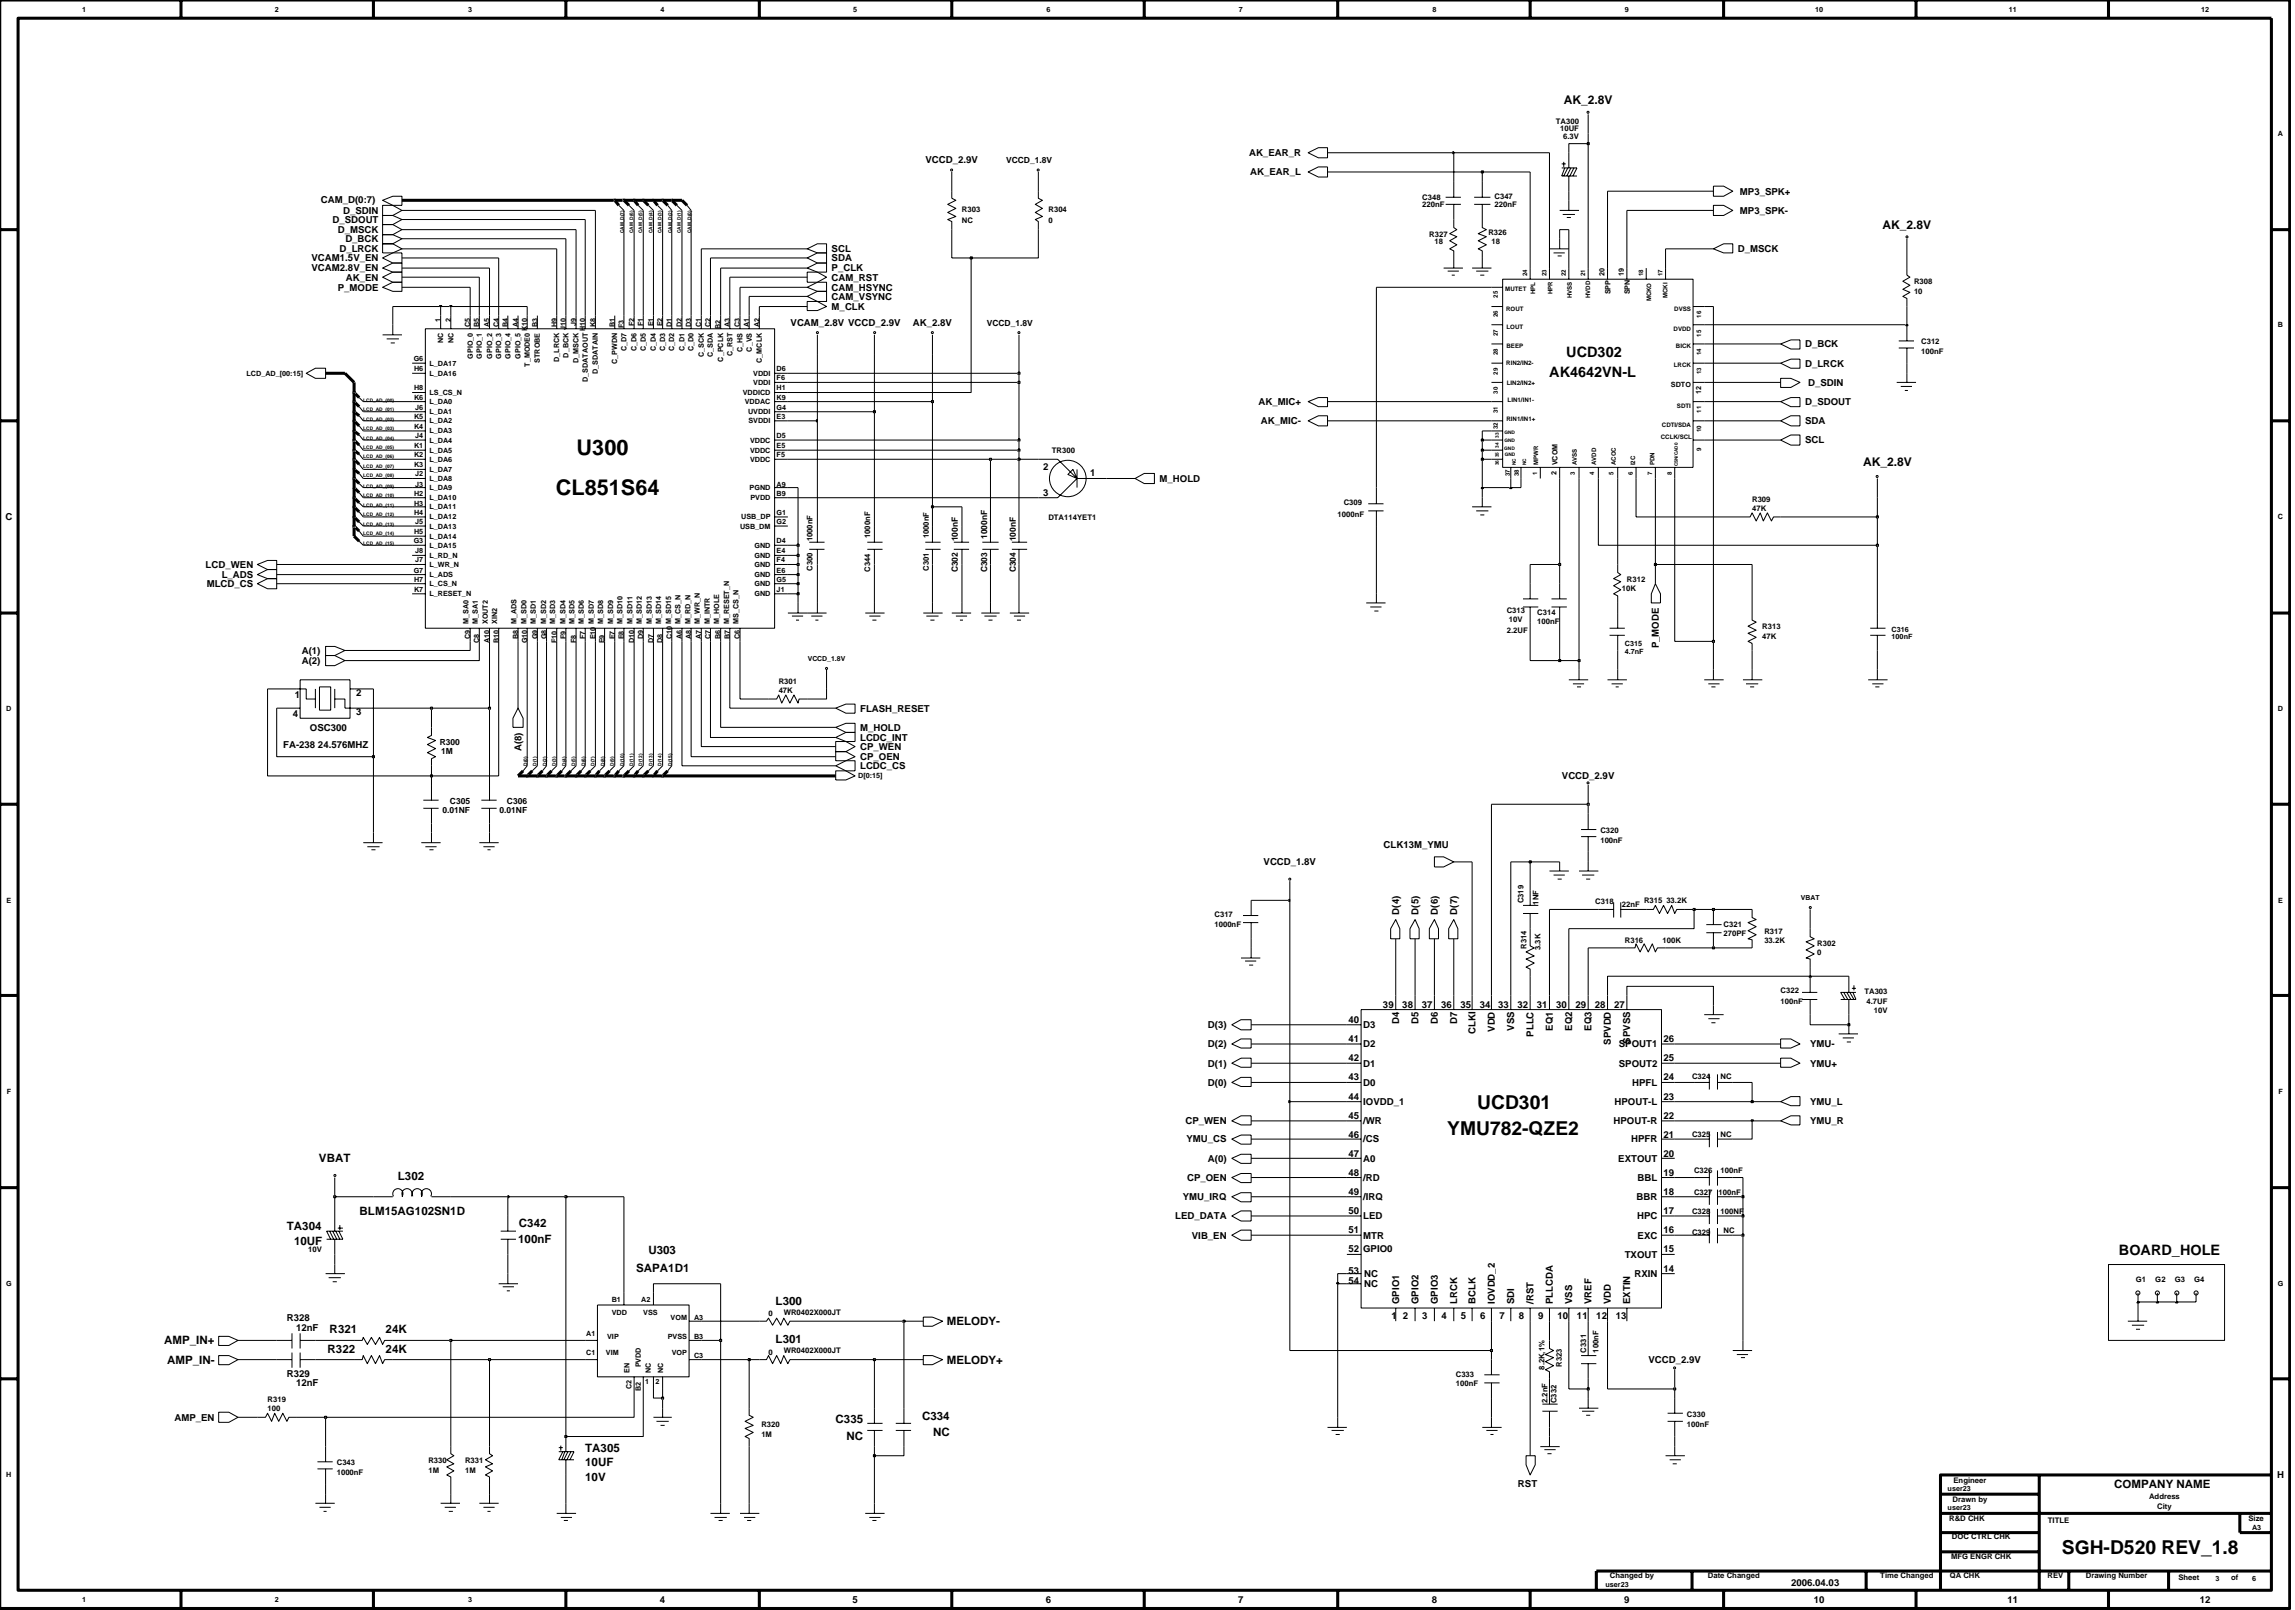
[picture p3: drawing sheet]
<svg xmlns="http://www.w3.org/2000/svg" width="192mm" height="135mm" viewBox="0 0 192 135" stroke-linecap="round" stroke-linejoin="round" font-family="sans-serif">
<defs><g id="words">
<g font-size="1.8">
<text x="46.5" y="41.4">CL851S64</text>
<text x="48.2" y="38">U300</text>
</g>
<g font-size="1.6">
<text x="121" y="94.8">YMU782-QZE2</text>
<text x="123.5" y="92.7">UCD301</text>
<text x="172.4" y="129.9">SGH-D520 REV_1.8</text>
</g>
<g font-size="1.2">
<text x="131" y="29.9">UCD302</text>
<text x="129.5" y="31.5">AK4642VN-L</text>
<text x="177.2" y="104.8">BOARD_HOLE</text>
</g>
<g font-size="1">
<text x="130.7" y="8.7">AK_2.8V</text>
<text x="157.4" y="19.1">AK_2.8V</text>
<text x="155.8" y="38.9">AK_2.8V</text>
<text x="26.7" y="97.2">VBAT</text>
<text x="30.1" y="101.5">BLM15AG102SN1D</text>
<text x="33.3" y="98.6">L302</text>
<text x="24" y="102.8">TA304</text>
<text x="24.6" y="104.1">10UF</text>
<text x="43.3" y="103.9">100nF</text>
<text x="43.4" y="102.6">C342</text>
<text x="53.2" y="106.3">SAPA1D1</text>
<text x="54.2" y="104.8">U303</text>
<text x="13.7" y="112.4">AMP_IN+</text>
<text x="14" y="114">AMP_IN-</text>
<text x="27.4" y="113">R322</text>
<text x="27.6" y="111.4">R321</text>
<text x="32.2" y="111.4">24K</text>
<text x="32.2" y="113">24K</text>
<text x="64.9" y="109.1">L300</text>
<text x="64.9" y="112.3">L301</text>
<text x="79.2" y="114">MELODY+</text>
<text x="79.2" y="110.8">MELODY-</text>
<text x="69.9" y="119">C335</text>
<text x="77.1" y="118.7">C334</text>
<text x="78" y="120">NC</text>
<text x="48.9" y="123.8">10V</text>
<text x="48.9" y="122.5">10UF</text>
<text x="48.9" y="121.3">TA305</text>
<text x="70.8" y="120.3">NC</text>
<text x="176.8" y="124.4">COMPANY NAME</text>
</g>
<g font-size=".8">
<text x="26.8" y="17">CAM_D(0:7)</text>
<text x="28.7" y="17.9">D_SDIN</text>
<text x="77.4" y="13.6">VCCD_2.9V</text>
<text x="104.4" y="13.1">AK_EAR_R</text>
<text x="104.5" y="14.7">AK_EAR_L</text>
<text x="145.5" y="17.9">MP3_SPK-</text>
<text x="145.5" y="16.3">MP3_SPK+</text>
<text x="26" y="21.8">VCAM1.5V_EN</text>
<text x="26" y="22.7">VCAM2.8V_EN</text>
<text x="27.8" y="18.6">D_SDOUT</text>
<text x="28.2" y="19.5">D_MSCK</text>
<text x="28.4" y="21.1">D_LRCK</text>
<text x="28.9" y="20.2">D_BCK</text>
<text x="28.9" y="23.4">AK_EN</text>
<text x="69.5" y="21.8">SDA</text>
<text x="69.5" y="21.1">SCL</text>
<text x="69.5" y="22.7">P_CLK</text>
<text x="69.5" y="23.4">CAM_RST</text>
<text x="145.3" y="21.1">D_MSCK</text>
<text x="28.2" y="24.3">P_MODE</text>
<text x="66.1" y="27.3">VCAM_2.8V VCCD_2.9V</text>
<text x="69.5" y="25.9">M_CLK</text>
<text x="69.5" y="24.3">CAM_HSYNC</text>
<text x="69.5" y="25.1">CAM_VSYNC</text>
<text x="76.3" y="27.3">AK_2.8V</text>
<text x="150.9" y="29">D_BCK</text>
<text x="105.2" y="33.8">AK_MIC+</text>
<text x="105.4" y="35.5">AK_MIC-</text>
<text x="150.9" y="33.8">D_SDOUT</text>
<text x="150.9" y="35.5">SDA</text>
<text x="150.9" y="30.6">D_LRCK</text>
<text x="151.2" y="32.2">D_SDIN</text>
<text x="87.2" y="41.4">3</text>
<text x="87.2" y="39.3">2</text>
<text x="91.2" y="39.8">1</text>
<text x="96.9" y="40.3">M_HOLD</text>
<text x="150.9" y="37.1">SCL</text>
<text x=".5" y="43.5">C</text>
<text x="17.2" y="47.5">LCD_WEN</text>
<text x="17.3" y="49.1">MLCD_CS</text>
<text x="18.5" y="48.3">L_ADS</text>
<text x="24.5" y="59.9">4</text>
<text x="24.6" y="58.3">1</text>
<text x="25.2" y="54.6">A(1)</text>
<text x="25.2" y="55.5">A(2)</text>
<text x="29.8" y="58.1">2</text>
<text x="29.8" y="59.8">3</text>
<text x="71.9" y="59.5">FLASH_RESET</text>
<text x="138.7" y="54.2" transform="rotate(-90 138.7 54.2)">P_MODE</text>
<text x="23.7" y="62.5">FA-238 24.576MHZ</text>
<text x="25.9" y="61.1">OSC300</text>
<text x="43.6" y="62.8" transform="rotate(-90 43.6 62.8)">A(8)</text>
<text x="71.9" y="61.9">LCDC_INT</text>
<text x="71.9" y="64.3">LCDC_CS</text>
<text x="71.9" y="61.1">M_HOLD</text>
<text x="71.9" y="62.7">CP_WEN</text>
<text x="71.9" y="63.5">CP_OEN</text>
<text x="130.6" y="65.1">VCCD_2.9V</text>
<text x="115.7" y="70.9">CLK13M_YMU</text>
<text x="105.7" y="72.3">VCCD_1.8V</text>
<text x="117" y="76.4" transform="rotate(-90 117 76.4)">D(4)</text>
<text x="118.6" y="76.4" transform="rotate(-90 118.6 76.4)">D(5)</text>
<text x="120.2" y="76.4" transform="rotate(-90 120.2 76.4)">D(6)</text>
<text x="121.8" y="76.4" transform="rotate(-90 121.8 76.4)">D(7)</text>
<text x="101" y="89.1">D(1)</text>
<text x="101" y="87.5">D(2)</text>
<text x="101" y="85.9">D(3)</text>
<text x="112.7" y="85.5">40</text>
<text x="112.7" y="88.7">42</text>
<text x="112.7" y="87.1">41</text>
<text x="114" y="85.9">D3</text>
<text x="114" y="89.1">D1</text>
<text x="114" y="87.5">D2</text>
<text x="115.6" y="84.2">39</text>
<text x="117" y="85.6" transform="rotate(-90 117 85.6)">D4</text>
<text x="117.3" y="84.2">38</text>
<text x="118.6" y="85.6" transform="rotate(-90 118.6 85.6)">D5</text>
<text x="118.9" y="84.2">37</text>
<text x="120.2" y="85.6" transform="rotate(-90 120.2 85.6)">D6</text>
<text x="120.5" y="84.2">36</text>
<text x="121.8" y="85.6" transform="rotate(-90 121.8 85.6)">D7</text>
<text x="122.1" y="84.2">35</text>
<text x="123.4" y="86.4" transform="rotate(-90 123.4 86.4)">CLKI</text>
<text x="123.7" y="84.2">34</text>
<text x="125" y="86.2" transform="rotate(-90 125 86.2)">VDD</text>
<text x="125.3" y="84.2">33</text>
<text x="126.6" y="86.2" transform="rotate(-90 126.6 86.2)">VSS</text>
<text x="126.9" y="84.2">32</text>
<text x="128.2" y="86.6" transform="rotate(-90 128.2 86.6)">PLLC</text>
<text x="128.5" y="84.2">31</text>
<text x="129.8" y="86.2" transform="rotate(-90 129.8 86.2)">EQ1</text>
<text x="130.1" y="84.2">30</text>
<text x="131.5" y="86.2" transform="rotate(-90 131.5 86.2)">EQ2</text>
<text x="131.7" y="84.2">29</text>
<text x="133.1" y="86.2" transform="rotate(-90 133.1 86.2)">EQ3</text>
<text x="133.3" y="84.2">28</text>
<text x="134.7" y="87.3" transform="rotate(-90 134.7 87.3)">SPVDD</text>
<text x="135" y="84.2">27</text>
<text x="135.4" y="89.1">SPOUT2</text>
<text x="135.4" y="87.5">SPOUT1</text>
<text x="136.3" y="87.2" transform="rotate(-90 136.3 87.2)">SPVSS</text>
<text x="139.1" y="88.7">25</text>
<text x="139.1" y="87.1">26</text>
<text x="151.3" y="87.5">YMU-</text>
<text x="151.3" y="89.1">YMU+</text>
<text x="99.1" y="94">CP_WEN</text>
<text x="99.2" y="95.5">YMU_CS</text>
<text x="101" y="90.8">D(0)</text>
<text x="112.7" y="90.3">43</text>
<text x="112.7" y="93.5">45</text>
<text x="112.7" y="95.1">46</text>
<text x="112.7" y="91.9">44</text>
<text x="114" y="90.8">D0</text>
<text x="114" y="94">/WR</text>
<text x="114" y="95.5">/CS</text>
<text x="114" y="92.4">IOVDD_1</text>
<text x="134.9" y="94">HPOUT-R</text>
<text x="135" y="92.4">HPOUT-L</text>
<text x="136.4" y="95.5">HPFR</text>
<text x="136.5" y="90.8">HPFL</text>
<text x="139.1" y="90.3">24</text>
<text x="139.1" y="95.1">21</text>
<text x="139.1" y="91.9">23</text>
<text x="139.1" y="93.5">22</text>
<text x="151.4" y="92.4">YMU_L</text>
<text x="151.4" y="94">YMU_R</text>
<text x="98.3" y="101.9">LED_DATA</text>
<text x="98.9" y="100.3">YMU_IRQ</text>
<text x="99.3" y="98.7">CP_OEN</text>
<text x="101" y="97.1">A(0)</text>
<text x="112.7" y="101.5">50</text>
<text x="112.7" y="99.9">49</text>
<text x="112.7" y="98.2">48</text>
<text x="112.7" y="96.7">47</text>
<text x="114" y="101.9">LED</text>
<text x="114" y="100.3">/IRQ</text>
<text x="114" y="98.7">/RD</text>
<text x="114" y="97.1">A0</text>
<text x="135.3" y="97.1">EXTOUT</text>
<text x="136.8" y="100.3">BBR</text>
<text x="136.9" y="101.9">HPC</text>
<text x="136.9" y="98.7">BBL</text>
<text x="139.1" y="101.5">17</text>
<text x="139.1" y="96.7">20</text>
<text x="139.1" y="98.2">19</text>
<text x="139.1" y="99.9">18</text>
<text x="99.7" y="103.5">VIB_EN</text>
<text x="112.7" y="103.1">51</text>
<text x="112.7" y="106.4">53</text>
<text x="112.7" y="107.3">54</text>
<text x="112.7" y="104.7">52</text>
<text x="114" y="103.5">MTR</text>
<text x="114" y="104.6">GPIO0</text>
<text x="114.1" y="106.7">NC</text>
<text x="114.1" y="107.6">NC</text>
<text x="135.8" y="105.1">TXOUT</text>
<text x="136.7" y="106.7">RXIN</text>
<text x="136.9" y="103.5">EXC</text>
<text x="139.1" y="103.1">16</text>
<text x="139.1" y="106.3">14</text>
<text x="139.1" y="104.7">15</text>
<text x="24" y="110.4">R328</text>
<text x="24.8" y="111.3">12nF</text>
<text x="116.4" y="110.3">1</text>
<text x="117" y="109" transform="rotate(-90 117 109)">GPIO1</text>
<text x="117.3" y="110.3">2</text>
<text x="118.6" y="109" transform="rotate(-90 118.6 109)">GPIO2</text>
<text x="118.9" y="110.3">3</text>
<text x="120.2" y="109" transform="rotate(-90 120.2 109)">GPIO3</text>
<text x="120.5" y="110.3">4</text>
<text x="121.8" y="109" transform="rotate(-90 121.8 109)">LRCK</text>
<text x="122.1" y="110.3">5</text>
<text x="123.4" y="109" transform="rotate(-90 123.4 109)">BCLK</text>
<text x="123.8" y="110.3">6</text>
<text x="125" y="109" transform="rotate(-90 125 109)">IOVDD_2</text>
<text x="125.4" y="110.3">7</text>
<text x="126.6" y="109" transform="rotate(-90 126.6 109)">SDI</text>
<text x="127" y="110.3">8</text>
<text x="128.2" y="109" transform="rotate(-90 128.2 109)">/RST</text>
<text x="128.6" y="110.3">9</text>
<text x="129.8" y="109" transform="rotate(-90 129.8 109)">PLLCDA</text>
<text x="130.2" y="110.3">10</text>
<text x="131.5" y="109" transform="rotate(-90 131.5 109)">VSS</text>
<text x="131.9" y="110.3">11</text>
<text x="133.1" y="109" transform="rotate(-90 133.1 109)">VREF</text>
<text x="133.5" y="110.3">12</text>
<text x="134.7" y="109" transform="rotate(-90 134.7 109)">VDD</text>
<text x="135.1" y="110.3">13</text>
<text x="136.3" y="109" transform="rotate(-90 136.3 109)">EXTIN</text>
<text x="137.8" y="113.9">VCCD_2.9V</text>
<text x="14.6" y="118.7">AMP_EN</text>
<text x="24" y="115.1">R329</text>
<text x="24.8" y="115.8">12nF</text>
<text x="126.9" y="124.3">RST</text>
<text x="190.4" y="123.6">H</text>
<text x="55.2" y="134">4</text>
<text x="71.3" y="134">5</text>
<text x="87.4" y="134">6</text>
<text x="103.5" y="134">7</text>
<text x="119.7" y="134">8</text>
<text x="135.8" y="134">9</text>
<text x="149.8" y="132.5">2006.04.03</text>
<text x="151.7" y="134">10</text>
<text x="167.8" y="134">11</text>
<text x="183.9" y="134">12</text>
</g>
<g font-size=".7">
<text x="84.1" y="13.6">VCCD_1.8V</text>
<text x="82.5" y="27.2">VCCD_1.8V</text>
<text x="80.1" y="47.8" transform="rotate(-90 80.1 47.8)">C302</text>
<text x="80.1" y="45.2" transform="rotate(-90 80.1 45.2)">100nF</text>
<text x="82.5" y="47.8" transform="rotate(-90 82.5 47.8)">C303</text>
<text x="82.5" y="45" transform="rotate(-90 82.5 45)">1000nF</text>
<text x="84.9" y="47.8" transform="rotate(-90 84.9 47.8)">C304</text>
<text x="84.9" y="45.2" transform="rotate(-90 84.9 45.2)">100nF</text>
<text x="36.8" y="62.2">R300</text>
<text x="36.9" y="63">1M</text>
<text x="37" y="68">0.01NF</text>
<text x="37.6" y="67.2">C305</text>
<text x="41.8" y="68">0.01NF</text>
<text x="42.4" y="67.2">C306</text>
</g>
<g font-size=".6">
<text x="6.9" y="1">1</text>
<text x="23" y="1">2</text>
<text x="39.1" y="1">3</text>
<text x="55.2" y="1">4</text>
<text x="71.3" y="1">5</text>
<text x="87.5" y="1">6</text>
<text x="103.6" y="1">7</text>
<text x="119.8" y="1">8</text>
<text x="135.9" y="1">9</text>
<text x="151.8" y="1">10</text>
<text x="168" y="1">11</text>
<text x="184" y="1">12</text>
<text x="130.1" y="10.4">TA300</text>
<text x="130.4" y="11">10UF</text>
<text x="130.7" y="11.6">6.3V</text>
<text x="190.5" y="11.4">A</text>
<text x="80.4" y="17.8">R303</text>
<text x="87.7" y="17.8">R304</text>
<text x="118.9" y="16.7">C348</text>
<text x="118.9" y="17.3">220nF</text>
<text x="125" y="17.3">220nF</text>
<text x="125" y="16.7">C347</text>
<text x="80.4" y="18.6">NC</text>
<text x="87.7" y="18.6">0</text>
<text x="119.5" y="19.8">R327</text>
<text x="119.9" y="20.4">18</text>
<text x="124.4" y="19.6">R326</text>
<text x="124.7" y="20.4">18</text>
<text x="134.2" y="23.1" transform="rotate(-90 134.2 23.1)">20</text>
<text x="135.8" y="23.1" transform="rotate(-90 135.8 23.1)">19</text>
<text x="160" y="23.8">R308</text>
<text x="36.8" y="26.9" transform="rotate(-90 36.8 26.9)">1</text>
<text x="37.1" y="28.7" transform="rotate(-90 37.1 28.7)">NC</text>
<text x="37.7" y="26.9" transform="rotate(-90 37.7 26.9)">2</text>
<text x="37.9" y="28.7" transform="rotate(-90 37.9 28.7)">NC</text>
<text x="39.3" y="27.3" transform="rotate(-90 39.3 27.3)">C5</text>
<text x="39.5" y="30" transform="rotate(-90 39.5 30)">GPIO_0</text>
<text x="40.1" y="27.3" transform="rotate(-90 40.1 27.3)">B5</text>
<text x="40.3" y="30" transform="rotate(-90 40.3 30)">GPIO_1</text>
<text x="40.9" y="27.3" transform="rotate(-90 40.9 27.3)">A5</text>
<text x="41.1" y="30" transform="rotate(-90 41.1 30)">GPIO_2</text>
<text x="41.7" y="27.3" transform="rotate(-90 41.7 27.3)">C4</text>
<text x="41.9" y="30" transform="rotate(-90 41.9 30)">GPIO_3</text>
<text x="42.5" y="27.3" transform="rotate(-90 42.5 27.3)">B4</text>
<text x="42.7" y="30" transform="rotate(-90 42.7 30)">GPIO_4</text>
<text x="43.3" y="27.3" transform="rotate(-90 43.3 27.3)">A4</text>
<text x="43.5" y="30" transform="rotate(-90 43.5 30)">GPIO_5</text>
<text x="44.1" y="27.6" transform="rotate(-90 44.1 27.6)">K10</text>
<text x="44.9" y="27.3" transform="rotate(-90 44.9 27.3)">B3</text>
<text x="46.5" y="27.3" transform="rotate(-90 46.5 27.3)">H9</text>
<text x="47.3" y="27.6" transform="rotate(-90 47.3 27.6)">J10</text>
<text x="47.5" y="29.9" transform="rotate(-90 47.5 29.9)">D_BCK</text>
<text x="48.2" y="27.2" transform="rotate(-90 48.2 27.2)">J9</text>
<text x="48.9" y="27.6" transform="rotate(-90 48.9 27.6)">H10</text>
<text x="49.8" y="27.3" transform="rotate(-90 49.8 27.3)">K8</text>
<text x="51.4" y="27.3" transform="rotate(-90 51.4 27.3)">B1</text>
<text x="52.2" y="27.4" transform="rotate(-90 52.2 27.4)">F3</text>
<text x="52.4" y="29.4" transform="rotate(-90 52.4 29.4)">C_D7</text>
<text x="53" y="27.2" transform="rotate(-90 53 27.2)">F2</text>
<text x="53.2" y="29.4" transform="rotate(-90 53.2 29.4)">C_D6</text>
<text x="53.8" y="27.2" transform="rotate(-90 53.8 27.2)">F1</text>
<text x="54" y="29.4" transform="rotate(-90 54 29.4)">C_D5</text>
<text x="54.6" y="27.3" transform="rotate(-90 54.6 27.3)">E1</text>
<text x="54.8" y="29.4" transform="rotate(-90 54.8 29.4)">C_D4</text>
<text x="55.4" y="27.3" transform="rotate(-90 55.4 27.3)">E2</text>
<text x="55.6" y="29.4" transform="rotate(-90 55.6 29.4)">C_D3</text>
<text x="56.2" y="27.3" transform="rotate(-90 56.2 27.3)">D1</text>
<text x="56.4" y="29.4" transform="rotate(-90 56.4 29.4)">C_D2</text>
<text x="57" y="27.3" transform="rotate(-90 57 27.3)">D2</text>
<text x="57.2" y="29.4" transform="rotate(-90 57.2 29.4)">C_D1</text>
<text x="57.8" y="27.3" transform="rotate(-90 57.8 27.3)">D3</text>
<text x="58" y="29.4" transform="rotate(-90 58 29.4)">C_D0</text>
<text x="58.6" y="27.3" transform="rotate(-90 58.6 27.3)">C1</text>
<text x="58.8" y="29.9" transform="rotate(-90 58.8 29.9)">C_SCK</text>
<text x="59.4" y="27.3" transform="rotate(-90 59.4 27.3)">C2</text>
<text x="59.6" y="29.9" transform="rotate(-90 59.6 29.9)">C_SDA</text>
<text x="60.3" y="27.5" transform="rotate(-90 60.3 27.5)">B2</text>
<text x="61" y="27.3" transform="rotate(-90 61 27.3)">A3</text>
<text x="61.2" y="29.8" transform="rotate(-90 61.2 29.8)">C_RST</text>
<text x="61.9" y="27.3" transform="rotate(-90 61.9 27.3)">C3</text>
<text x="62.1" y="29.4" transform="rotate(-90 62.1 29.4)">C_HS</text>
<text x="62.6" y="27.3" transform="rotate(-90 62.6 27.3)">A1</text>
<text x="62.9" y="29.4" transform="rotate(-90 62.9 29.4)">C_VS</text>
<text x="63.5" y="27.3" transform="rotate(-90 63.5 27.3)">A2</text>
<text x="134.7" y="24.6" transform="rotate(-90 134.7 24.6)">SPP</text>
<text x="136.3" y="24.6" transform="rotate(-90 136.3 24.6)">SPN</text>
<text x="160" y="24.6">10</text>
<text x="160.6" y="29.6">100nF</text>
<text x="160.6" y="28.7">C312</text>
<text x="190.5" y="27.3">B</text>
<text x="20.6" y="31.4">LCD_AD_[00:15]</text>
<text x="34.6" y="30.2">G6</text>
<text x="34.6" y="31">H6</text>
<text x="34.6" y="35">K5</text>
<text x="34.6" y="35.8">K4</text>
<text x="34.6" y="33.4">K6</text>
<text x="34.6" y="32.6">H8</text>
<text x="34.7" y="34.2">J6</text>
<text x="35.9" y="31.4">L_DA16</text>
<text x="35.9" y="30.6">L_DA17</text>
<text x="35.9" y="35.4">L_DA2</text>
<text x="35.9" y="33.8">L_DA0</text>
<text x="35.9" y="34.6">L_DA1</text>
<text x="35.9" y="33">LS_CS_N</text>
<text x="44.3" y="30.7" transform="rotate(-90 44.3 30.7)">T_MODE0</text>
<text x="45.1" y="30.3" transform="rotate(-90 45.1 30.3)">STROBE</text>
<text x="46.8" y="30.3" transform="rotate(-90 46.8 30.3)">D_LRCK</text>
<text x="48.4" y="30.4" transform="rotate(-90 48.4 30.4)">D_MSCK</text>
<text x="49.1" y="31.9" transform="rotate(-90 49.1 31.9)">D_SDATAOUT</text>
<text x="50" y="31.3" transform="rotate(-90 50 31.3)">D_SDATAIN</text>
<text x="51.6" y="30.4" transform="rotate(-90 51.6 30.4)">C_PWDN</text>
<text x="60.5" y="30.2" transform="rotate(-90 60.5 30.2)">C_PCLK</text>
<text x="62.1" y="33">VDDICD</text>
<text x="62.3" y="33.8">VDDAC</text>
<text x="62.5" y="34.6">UVDDI</text>
<text x="62.6" y="35.4">SVDDI</text>
<text x="63" y="31.4">VDDI</text>
<text x="63" y="32.2">VDDI</text>
<text x="63.7" y="30.3" transform="rotate(-90 63.7 30.3)">C_MCLK</text>
<text x="64.9" y="35">E3</text>
<text x="64.9" y="34.2">G4</text>
<text x="64.9" y="33.4">K9</text>
<text x="64.9" y="31">D6</text>
<text x="64.9" y="31.8">F6</text>
<text x="64.9" y="32.6">H1</text>
<text x="139.7" y="32.4">SDTO</text>
<text x="142.2" y="32.9" transform="rotate(-90 142.2 32.9)">12</text>
<text x="34.6" y="37.5">K1</text>
<text x="34.6" y="38.2">K2</text>
<text x="34.6" y="39.1">K3</text>
<text x="34.6" y="41.4">H2</text>
<text x="34.7" y="39.8">J2</text>
<text x="34.7" y="40.7">J3</text>
<text x="34.7" y="36.6">J4</text>
<text x="35.9" y="40.2">L_DA8</text>
<text x="35.9" y="41">L_DA9</text>
<text x="35.9" y="36.2">L_DA3</text>
<text x="35.9" y="37">L_DA4</text>
<text x="35.9" y="37.8">L_DA5</text>
<text x="35.9" y="38.6">L_DA6</text>
<text x="35.9" y="39.4">L_DA7</text>
<text x="35.9" y="41.8">L_DA10</text>
<text x="62.7" y="41">PGND</text>
<text x="62.7" y="37">VDDC</text>
<text x="62.7" y="37.8">VDDC</text>
<text x="62.7" y="38.6">VDDC</text>
<text x="62.7" y="41.8">PVDD</text>
<text x="64.9" y="36.6">D5</text>
<text x="64.9" y="37.5">E5</text>
<text x="64.9" y="38.2">F5</text>
<text x="64.9" y="40.7">A9</text>
<text x="64.9" y="41.4">B9</text>
<text x="87.9" y="37.8">TR300</text>
<text x="130.2" y="39.7" transform="rotate(-90 130.2 39.7)">2</text>
<text x="130.2" y="38.9" transform="rotate(-90 130.2 38.9)">VCOM</text>
<text x="146.5" y="41.9">R309</text>
<text x="34.6" y="45.4">G3</text>
<text x="34.6" y="47.9">G7</text>
<text x="34.6" y="42.3">H3</text>
<text x="34.6" y="43">H4</text>
<text x="34.6" y="44.6">H5</text>
<text x="34.7" y="46.2">J8</text>
<text x="34.7" y="47">J7</text>
<text x="34.7" y="43.8">J5</text>
<text x="35.9" y="46.6">L_RD_N</text>
<text x="35.9" y="47.4">L_WR_N</text>
<text x="35.9" y="42.6">L_DA11</text>
<text x="35.9" y="43.4">L_DA12</text>
<text x="35.9" y="44.2">L_DA13</text>
<text x="35.9" y="45">L_DA14</text>
<text x="35.9" y="45.8">L_DA15</text>
<text x="61.9" y="44.2">USB_DM</text>
<text x="62" y="43.4">USB_DP</text>
<text x="63.1" y="45.8">GND</text>
<text x="63.1" y="46.6">GND</text>
<text x="63.1" y="47.4">GND</text>
<text x="64.9" y="43.8">G2</text>
<text x="64.9" y="43">G1</text>
<text x="64.9" y="45.4">D4</text>
<text x="64.9" y="46.2">E4</text>
<text x="64.9" y="47">F4</text>
<text x="64.9" y="47.9">E6</text>
<text x="67.9" y="47.7" transform="rotate(-90 67.9 47.7)">C300</text>
<text x="67.9" y="45.2" transform="rotate(-90 67.9 45.2)">1000nF</text>
<text x="72.8" y="47.8" transform="rotate(-90 72.8 47.8)">C344</text>
<text x="72.8" y="45" transform="rotate(-90 72.8 45)">1000nF</text>
<text x="77.6" y="47.7" transform="rotate(-90 77.6 47.7)">C301</text>
<text x="77.6" y="45" transform="rotate(-90 77.6 45)">1000nF</text>
<text x="87.7" y="43.4">DTA114YET1</text>
<text x="111.8" y="43.2">1000nF</text>
<text x="112.3" y="42.2">C309</text>
<text x="146.5" y="42.7">47K</text>
<text x="190.5" y="43.4">C</text>
<text x="34.6" y="49.5">K7</text>
<text x="34.6" y="48.6">H7</text>
<text x="35.9" y="49.8">L_RESET_N</text>
<text x="35.9" y="48.2">L_ADS</text>
<text x="35.9" y="49">L_CS_N</text>
<text x="39.2" y="52.2" transform="rotate(-90 39.2 52.2)">M_SA0</text>
<text x="39.3" y="53.4" transform="rotate(-90 39.3 53.4)">C9</text>
<text x="39.9" y="52.2" transform="rotate(-90 39.9 52.2)">M_SA1</text>
<text x="40.1" y="53.8" transform="rotate(-90 40.1 53.8)">C8</text>
<text x="40.8" y="52.2" transform="rotate(-90 40.8 52.2)">XOUT2</text>
<text x="40.9" y="53.8" transform="rotate(-90 40.9 53.8)">A10</text>
<text x="41.6" y="52.2" transform="rotate(-90 41.6 52.2)">XIN2</text>
<text x="41.7" y="53.8" transform="rotate(-90 41.7 53.8)">B10</text>
<text x="43.2" y="52.2" transform="rotate(-90 43.2 52.2)">M_ADS</text>
<text x="43.3" y="53.4" transform="rotate(-90 43.3 53.4)">B8</text>
<text x="44" y="52.2" transform="rotate(-90 44 52.2)">M_SD0</text>
<text x="44.1" y="53.8" transform="rotate(-90 44.1 53.8)">G10</text>
<text x="44.8" y="52.2" transform="rotate(-90 44.8 52.2)">M_SD1</text>
<text x="44.9" y="53.4" transform="rotate(-90 44.9 53.4)">G9</text>
<text x="45.7" y="52.2" transform="rotate(-90 45.7 52.2)">M_SD2</text>
<text x="45.7" y="53.4" transform="rotate(-90 45.7 53.4)">G8</text>
<text x="46.4" y="52.2" transform="rotate(-90 46.4 52.2)">M_SD3</text>
<text x="46.5" y="53.8" transform="rotate(-90 46.5 53.8)">F10</text>
<text x="47.3" y="52.2" transform="rotate(-90 47.3 52.2)">M_SD4</text>
<text x="47.3" y="53.4" transform="rotate(-90 47.3 53.4)">F9</text>
<text x="48" y="52.2" transform="rotate(-90 48 52.2)">M_SD5</text>
<text x="48.2" y="53.8" transform="rotate(-90 48.2 53.8)">F8</text>
<text x="48.8" y="52.2" transform="rotate(-90 48.8 52.2)">M_SD6</text>
<text x="48.9" y="53.4" transform="rotate(-90 48.9 53.4)">F7</text>
<text x="49.7" y="52.2" transform="rotate(-90 49.7 52.2)">M_SD7</text>
<text x="49.8" y="53.4" transform="rotate(-90 49.8 53.4)">E10</text>
<text x="50.4" y="52.2" transform="rotate(-90 50.4 52.2)">M_SD8</text>
<text x="50.5" y="53.8" transform="rotate(-90 50.5 53.8)">E9</text>
<text x="51.3" y="52.2" transform="rotate(-90 51.3 52.2)">M_SD9</text>
<text x="51.4" y="53.4" transform="rotate(-90 51.4 53.4)">E7</text>
<text x="52" y="52.2" transform="rotate(-90 52 52.2)">M_SD10</text>
<text x="52.2" y="53.4" transform="rotate(-90 52.2 53.4)">E8</text>
<text x="52.9" y="52.2" transform="rotate(-90 52.9 52.2)">M_SD11</text>
<text x="53" y="53.8" transform="rotate(-90 53 53.8)">D10</text>
<text x="53.7" y="52.2" transform="rotate(-90 53.7 52.2)">M_SD12</text>
<text x="53.8" y="53.4" transform="rotate(-90 53.8 53.4)">D9</text>
<text x="54.5" y="52.2" transform="rotate(-90 54.5 52.2)">M_SD13</text>
<text x="54.6" y="53.8" transform="rotate(-90 54.6 53.8)">D7</text>
<text x="55.3" y="52.2" transform="rotate(-90 55.3 52.2)">M_SD14</text>
<text x="55.4" y="53.8" transform="rotate(-90 55.4 53.8)">D8</text>
<text x="56.1" y="52.2" transform="rotate(-90 56.1 52.2)">M_SD15</text>
<text x="56.2" y="53.4" transform="rotate(-90 56.2 53.4)">C10</text>
<text x="56.9" y="52.2" transform="rotate(-90 56.9 52.2)">M_CS_N</text>
<text x="57" y="53.4" transform="rotate(-90 57 53.4)">A6</text>
<text x="57.7" y="52.2" transform="rotate(-90 57.7 52.2)">M_RD_N</text>
<text x="57.8" y="53.4" transform="rotate(-90 57.8 53.4)">A8</text>
<text x="58.5" y="52.2" transform="rotate(-90 58.5 52.2)">M_WR_N</text>
<text x="58.6" y="53.4" transform="rotate(-90 58.6 53.4)">A7</text>
<text x="59.4" y="52.2" transform="rotate(-90 59.4 52.2)">M_INTR</text>
<text x="59.4" y="53.4" transform="rotate(-90 59.4 53.4)">C7</text>
<text x="60.1" y="52.2" transform="rotate(-90 60.1 52.2)">M_HOLE</text>
<text x="60.3" y="53.4" transform="rotate(-90 60.3 53.4)">B6</text>
<text x="61" y="52.2" transform="rotate(-90 61 52.2)">M_RESET_N</text>
<text x="61" y="53.4" transform="rotate(-90 61 53.4)">B7</text>
<text x="61.7" y="52.2" transform="rotate(-90 61.7 52.2)">MS_CS_N</text>
<text x="61.9" y="53.4" transform="rotate(-90 61.9 53.4)">C6</text>
<text x="63.1" y="48.2">GND</text>
<text x="63.1" y="49">GND</text>
<text x="63.1" y="49.8">GND</text>
<text x="64.9" y="48.6">G5</text>
<text x="64.9" y="49.5">J1</text>
<text x="126" y="51.3">C313</text>
<text x="126" y="52.9">2.2UF</text>
<text x="126.2" y="52">10V</text>
<text x="128.5" y="52.2">100nF</text>
<text x="128.5" y="51.4">C314</text>
<text x="135.6" y="49.4">10K</text>
<text x="136" y="48.6">R312</text>
<text x="147.3" y="52.6">R313</text>
<text x="147.3" y="53.4">47K</text>
<text x="158.2" y="52.8">C316</text>
<text x="158.2" y="53.4">100nF</text>
<text x=".5" y="59.4">D</text>
<text x="65.1" y="57.9">47K</text>
<text x="65.1" y="57.2">R301</text>
<text x="67.5" y="55.2">VCCD_1.8V</text>
<text x="135.9" y="54">C315</text>
<text x="135.9" y="54.6">4.7nF</text>
<text x="190.5" y="59.4">D</text>
<text x="71.7" y="65">D[0:15]</text>
<text x="133.8" y="70.4">100nF</text>
<text x="133.8" y="69.6">C320</text>
<text x=".5" y="75.5">E</text>
<text x="101.5" y="76.6">C317</text>
<text x="101.5" y="77.4">1000nF</text>
<text x="127.4" y="75.5" transform="rotate(-90 127.4 75.5)">C319</text>
<text x="128.6" y="75.6" transform="rotate(-90 128.6 75.6)">1NF</text>
<text x="133.4" y="75.6">C318</text>
<text x="135.6" y="75.8">22nF</text>
<text x="137.5" y="75.4">R315 33.2K</text>
<text x="144.1" y="77.4">C321</text>
<text x="150.6" y="75.2">VBAT</text>
<text x="190.5" y="75.5">E</text>
<text x="127.6" y="79.3" transform="rotate(-90 127.6 79.3)">R314</text>
<text x="128.8" y="79.4" transform="rotate(-90 128.8 79.4)">3.3K</text>
<text x="135.9" y="78.8">R316</text>
<text x="139" y="78.8">100K</text>
<text x="144.1" y="78.2">270PF</text>
<text x="147.5" y="78.8">33.2K</text>
<text x="147.5" y="78">R317</text>
<text x="148.9" y="83">C322</text>
<text x="148.9" y="83.9">100nF</text>
<text x="151.9" y="79.8">0</text>
<text x="151.9" y="79.1">R302</text>
<text x="155.9" y="83.1">TA303</text>
<text x="156.1" y="83.9">4.7UF</text>
<text x="156.7" y="84.7">10V</text>
<text x=".6" y="91.4">F</text>
<text x="141.5" y="90.2">C324</text>
<text x="141.5" y="95">C325</text>
<text x="143.9" y="90.2">NC</text>
<text x="143.9" y="95">NC</text>
<text x="190.5" y="91.4">F</text>
<text x="141.5" y="101.5">C328</text>
<text x="141.6" y="98.1">C326</text>
<text x="141.6" y="99.9">C327</text>
<text x="143.7" y="99.9">100nF</text>
<text x="143.9" y="98.1">100nF</text>
<text x="143.9" y="101.5">100NF</text>
<text x=".5" y="107.5">G</text>
<text x="25.8" y="104.7">10V</text>
<text x="141.5" y="103.2">C329</text>
<text x="144.1" y="103.1">NC</text>
<text x="178.6" y="107.2">G1</text>
<text x="180.2" y="107.2">G2</text>
<text x="181.8" y="107.2">G3</text>
<text x="183.4" y="107.2">G4</text>
<text x="190.4" y="107.5">G</text>
<text x="49" y="113.3">C1</text>
<text x="49" y="111.6">A1</text>
<text x="50.7" y="113.3">VIM</text>
<text x="50.8" y="111.9">VIP</text>
<text x="51.1" y="109.9">VDD</text>
<text x="51.1" y="108.9">B1</text>
<text x="53.6" y="108.9">A2</text>
<text x="53.8" y="109.9">VSS</text>
<text x="55.8" y="111.9">PVSS</text>
<text x="56.1" y="110.3">VOM</text>
<text x="56.2" y="113.3">VOP</text>
<text x="58" y="110.3">A3</text>
<text x="58" y="113.5">C3</text>
<text x="58" y="111.9">B3</text>
<text x="64.3" y="110">0</text>
<text x="64.3" y="113.2">0</text>
<text x="65.5" y="113.1">WR0402X000JT</text>
<text x="65.5" y="109.9">WR0402X000JT</text>
<text x="132.6" y="113" transform="rotate(-90 132.6 113)">C331</text>
<text x="133.6" y="113" transform="rotate(-90 133.6 113)">100nF</text>
<text x="22.4" y="117.9">100</text>
<text x="22.4" y="117.2">R319</text>
<text x="52.6" y="114.7" transform="rotate(-90 52.6 114.7)">EN</text>
<text x="52.8" y="116.1" transform="rotate(-90 52.8 116.1)">C2</text>
<text x="53.6" y="116.3" transform="rotate(-90 53.6 116.3)">B2</text>
<text x="53.6" y="114.3" transform="rotate(-90 53.6 114.3)">PVDD</text>
<text x="54" y="115.7">1</text>
<text x="54.4" y="114.8" transform="rotate(-90 54.4 114.8)">NC</text>
<text x="54.8" y="115.7">2</text>
<text x="55.4" y="114.8" transform="rotate(-90 55.4 114.8)">NC</text>
<text x="63.7" y="119.3">R320</text>
<text x="121.7" y="115.1">C333</text>
<text x="121.7" y="115.8">100nF</text>
<text x="129.1" y="114.5" transform="rotate(-90 129.1 114.5)">8.2K,1%</text>
<text x="129.4" y="117.3" transform="rotate(-90 129.4 117.3)">2.2nF</text>
<text x="130.2" y="117.3" transform="rotate(-90 130.2 117.3)">C332</text>
<text x="130.6" y="114.2" transform="rotate(-90 130.6 114.2)">R323</text>
<text x="141" y="119.3">100nF</text>
<text x="141" y="118.5">C330</text>
<text x=".5" y="123.5">H</text>
<text x="28.2" y="123.3">1000nF</text>
<text x="28.2" y="122.4">C343</text>
<text x="35.8" y="123.1">1M</text>
<text x="35.8" y="122.3">R330</text>
<text x="38.9" y="123.1">1M</text>
<text x="38.9" y="122.3">R331</text>
<text x="63.7" y="120.1">1M</text>
<text x="162.8" y="124.6">user23</text>
<text x="163.3" y="125.5">Drawn by</text>
<text x="163.3" y="123.9">Engineer</text>
<text x="179.7" y="125.3">Address</text>
<text x="134.6" y="131.9">Changed by</text>
<text x="142.8" y="131.9">Date Changed</text>
<text x="157.2" y="131.9">Time Changed</text>
<text x="162.8" y="126.2">user23</text>
<text x="163" y="127.1">R&amp;D CHK</text>
<text x="163" y="131.9">QA CHK</text>
<text x="163.1" y="130.3">MFG ENGR CHK</text>
<text x="163.2" y="128.7">DOC CTRL CHK</text>
<text x="171.2" y="131.9">REV</text>
<text x="171.2" y="127.3">TITLE</text>
<text x="174.4" y="131.9">Drawing Number</text>
<text x="180.4" y="126.1">City</text>
<text x="188" y="127.1">Size</text>
<text x="188.3" y="127.8">A3</text>
<text x="6.9" y="133.9">1</text>
<text x="23" y="133.9">2</text>
<text x="39.1" y="133.9">3</text>
<text x="134.2" y="132.7">user23</text>
<text x="182.1" y="132">Sheet</text>
<text x="185.2" y="132.1">3</text>
<text x="186.5" y="132">of</text>
<text x="188.3" y="132.1">6</text>
</g>
<g font-size=".5">
<text x="127.7" y="23.1" transform="rotate(-90 127.7 23.1)">24</text>
<text x="129.3" y="23.1" transform="rotate(-90 129.3 23.1)">23</text>
<text x="130.9" y="23.1" transform="rotate(-90 130.9 23.1)">22</text>
<text x="132.5" y="23.1" transform="rotate(-90 132.5 23.1)">21</text>
<text x="137.4" y="23.1" transform="rotate(-90 137.4 23.1)">18</text>
<text x="139" y="23.1" transform="rotate(-90 139 23.1)">17</text>
<text x="125.2" y="29.7" transform="rotate(-90 125.2 29.7)">28</text>
<text x="125.2" y="28.1" transform="rotate(-90 125.2 28.1)">27</text>
<text x="125.2" y="26.5" transform="rotate(-90 125.2 26.5)">26</text>
<text x="125.2" y="24.9" transform="rotate(-90 125.2 24.9)">25</text>
<text x="125.9" y="24.4">MUTET</text>
<text x="125.9" y="26">ROUT</text>
<text x="126" y="29.1">BEEP</text>
<text x="126" y="27.5">LOUT</text>
<text x="128.4" y="24.6" transform="rotate(-90 128.4 24.6)">HPL</text>
<text x="129.8" y="24.6" transform="rotate(-90 129.8 24.6)">HPR</text>
<text x="131.4" y="24.9" transform="rotate(-90 131.4 24.9)">HVSS</text>
<text x="133" y="24.9" transform="rotate(-90 133 24.9)">HVDD</text>
<text x="138.1" y="25.2" transform="rotate(-90 138.1 25.2)">MCKO</text>
<text x="139.4" y="24.9" transform="rotate(-90 139.4 24.9)">MCKI</text>
<text x="139.9" y="27.7">DVDD</text>
<text x="140" y="26">DVSS</text>
<text x="140.1" y="29.1">BICK</text>
<text x="142.2" y="29.7" transform="rotate(-90 142.2 29.7)">14</text>
<text x="142.2" y="28.2" transform="rotate(-90 142.2 28.2)">15</text>
<text x="142.2" y="26.5" transform="rotate(-90 142.2 26.5)">16</text>
<text x="125.2" y="35.9" transform="rotate(-90 125.2 35.9)">32</text>
<text x="125.2" y="32.9" transform="rotate(-90 125.2 32.9)">30</text>
<text x="125.2" y="31.3" transform="rotate(-90 125.2 31.3)">29</text>
<text x="125.2" y="34.5" transform="rotate(-90 125.2 34.5)">31</text>
<text x="125.9" y="30.5">RIN2/IN2-</text>
<text x="126" y="35.2">RIN1/IN1+</text>
<text x="126" y="32.2">LIN2/IN2+</text>
<text x="126.1" y="33.6">LIN1/IN1-</text>
<text x="139" y="35.7">CDTI/SDA</text>
<text x="140" y="30.7">LRCK</text>
<text x="140.2" y="34.1">SDTI</text>
<text x="142.2" y="34.5" transform="rotate(-90 142.2 34.5)">11</text>
<text x="142.2" y="31.3" transform="rotate(-90 142.2 31.3)">13</text>
<text x="126.2" y="39.8" transform="rotate(-90 126.2 39.8)">37</text>
<text x="127" y="39.8" transform="rotate(-90 127 39.8)">38</text>
<text x="128.5" y="39.7" transform="rotate(-90 128.5 39.7)">1</text>
<text x="128.6" y="38.9" transform="rotate(-90 128.6 38.9)">MPWR</text>
<text x="131.7" y="39.7" transform="rotate(-90 131.7 39.7)">3</text>
<text x="131.9" y="38.9" transform="rotate(-90 131.9 38.9)">AVSS</text>
<text x="133.3" y="39.7" transform="rotate(-90 133.3 39.7)">4</text>
<text x="133.5" y="38.9" transform="rotate(-90 133.5 38.9)">AVDD</text>
<text x="134.9" y="39.7" transform="rotate(-90 134.9 39.7)">5</text>
<text x="135.1" y="38.9" transform="rotate(-90 135.1 38.9)">ACOC</text>
<text x="136.5" y="39.7" transform="rotate(-90 136.5 39.7)">6</text>
<text x="136.7" y="38.9" transform="rotate(-90 136.7 38.9)">I2C</text>
<text x="138.2" y="39.7" transform="rotate(-90 138.2 39.7)">7</text>
<text x="138.3" y="38.9" transform="rotate(-90 138.3 38.9)">PDN</text>
<text x="138.9" y="36.7">CCLK/SCL</text>
<text x="139.8" y="39.7" transform="rotate(-90 139.8 39.7)">8</text>
<text x="142.2" y="37.7" transform="rotate(-90 142.2 37.7)">9</text>
<text x="142.2" y="36.1" transform="rotate(-90 142.2 36.1)">10</text>
</g>
<g font-size=".4">
<text x="52.2" y="19.5" transform="rotate(-90 52.2 19.5)">CAM_D(7)</text>
<text x="52.9" y="19.5" transform="rotate(-90 52.9 19.5)">CAM_D(6)</text>
<text x="53.7" y="19.5" transform="rotate(-90 53.7 19.5)">CAM_D(5)</text>
<text x="54.6" y="19.5" transform="rotate(-90 54.6 19.5)">CAM_D(4)</text>
<text x="55.3" y="19.5" transform="rotate(-90 55.3 19.5)">CAM_D(3)</text>
<text x="56.2" y="19.5" transform="rotate(-90 56.2 19.5)">CAM_D(2)</text>
<text x="56.9" y="19.5" transform="rotate(-90 56.9 19.5)">CAM_D(1)</text>
<text x="57.8" y="19.5" transform="rotate(-90 57.8 19.5)">CAM_D(0)</text>
<text x="30.4" y="33.6">LCD_AD_(00)</text>
<text x="30.4" y="34.3">LCD_AD_(01)</text>
<text x="30.4" y="35.2">LCD_AD_(02)</text>
<text x="30.4" y="35.9">LCD_AD_(03)</text>
<text x="30.4" y="36.8">LCD_AD_(04)</text>
<text x="30.4" y="37.5">LCD_AD_(05)</text>
<text x="30.4" y="38.3">LCD_AD_(06)</text>
<text x="30.4" y="39.1">LCD_AD_(07)</text>
<text x="30.4" y="39.9">LCD_AD_(08)</text>
<text x="30.4" y="40.8">LCD_AD_(09)</text>
<text x="30.4" y="41.5">LCD_AD_(10)</text>
<text x="125.3" y="37.4" transform="rotate(-90 125.3 37.4)">34</text>
<text x="125.3" y="36.6" transform="rotate(-90 125.3 36.6)">33</text>
<text x="125.3" y="38.9" transform="rotate(-90 125.3 38.9)">36</text>
<text x="125.3" y="38.2" transform="rotate(-90 125.3 38.2)">35</text>
<text x="125.8" y="37.6">GND</text>
<text x="125.8" y="36.3">GND</text>
<text x="125.8" y="36.9">GND</text>
<text x="125.8" y="38.2">GND</text>
<text x="126.7" y="38.9" transform="rotate(-90 126.7 38.9)">NC</text>
<text x="127.6" y="38.9" transform="rotate(-90 127.6 38.9)">NC</text>
<text x="140.3" y="39" transform="rotate(-90 140.3 39)">CSN/CAD0</text>
<text x="30.4" y="42.4">LCD_AD_(11)</text>
<text x="30.4" y="43.1">LCD_AD_(12)</text>
<text x="30.4" y="44">LCD_AD_(13)</text>
<text x="30.4" y="44.7">LCD_AD_(14)</text>
<text x="30.4" y="45.6">LCD_AD_(15)</text>
<text x="44.1" y="64" transform="rotate(-90 44.1 64)">D(0)</text>
<text x="44.8" y="64" transform="rotate(-90 44.8 64)">D(1)</text>
<text x="45.7" y="64" transform="rotate(-90 45.7 64)">D(2)</text>
<text x="46.5" y="64" transform="rotate(-90 46.5 64)">D(3)</text>
<text x="47.3" y="64" transform="rotate(-90 47.3 64)">D(4)</text>
<text x="48.1" y="64" transform="rotate(-90 48.1 64)">D(5)</text>
<text x="48.9" y="64" transform="rotate(-90 48.9 64)">D(6)</text>
<text x="49.7" y="64" transform="rotate(-90 49.7 64)">D(7)</text>
<text x="50.5" y="64" transform="rotate(-90 50.5 64)">D(8)</text>
<text x="51.3" y="64" transform="rotate(-90 51.3 64)">D(9)</text>
<text x="52.2" y="64" transform="rotate(-90 52.2 64)">D(10)</text>
<text x="52.9" y="64" transform="rotate(-90 52.9 64)">D(11)</text>
<text x="53.7" y="64" transform="rotate(-90 53.7 64)">D(12)</text>
<text x="54.6" y="64" transform="rotate(-90 54.6 64)">D(13)</text>
<text x="55.3" y="64" transform="rotate(-90 55.3 64)">D(14)</text>
<text x="56.2" y="64" transform="rotate(-90 56.2 64)">D(15)</text>
</g>
</g></defs>
<g fill="none" stroke="#000" stroke-width=".08">
<path d="M32 19.6h.8l.8 .4-.8 .4h-.8zM32 18h.8l.8 .3-.8 .5h-.8zM32 16.7l.8-.3h.8v.8h-.8zM32 18.8h.8l.8 .4-.8 .4h-.8zM32 17.2h.8l.8 .4-.8 .4h-.8zM51.7 17.2l.5 .4M52.6 17.2l.4 .4M53.4 17.2l.4 .4M54.2 17.2l.4 .4M55 17.2l.4 .4M55.8 17.2l.4 .4M56.6 17.2l.4 .4"/>
<path d="M57.4 17.2l.4 .4M79.6 14.4v2.2l.3 .1-.7 .4 .7 .3-.7 .4 .7 .3-.7 .2 .4 .2v.7M86.8 14.4v2.2l.4 .1-.6 .4 .6 .3-.6 .4 .6 .3-.6 .2 .2 .2v.7M109.4 14.4l.8-.4h.8v.8h-.8zM109.4 12.8l.8-.5h.8v.9h-.8zM120.9 17.1h1.2M120.9 16.5h1.2M121.6 17.1v1.9l.2 .2-.6 .3 .6 .3-.6 .3 .6 .4-.6 .3 .4 .2v1.4M121.6 15.1v1.4M123.3 17.1h1.3M123.3 16.5h1.3M123.9 17.1v1.9l.4 .2-.7 .3 .7 .3-.7 .3 .7 .4-.7 .3 .3 .2v1.4"/>
<path d="M123.9 15.1v1.4M130.4 20v.8M130.4 17.6h1.6M130.6 14h1.3l-.4 .7M130.6 13.7h.3M130.7 17.9h1M130.7 13.5v.5M130.8 14l-.2 .7h1.3M131 18.2h.3M131.1 14l-.4 .7M131.2 12.8v1.2M131.2 14.7v1.3"/>
<path d="M131.2 16.7v.9M131.3 14l-.3 .7M131.6 14l-.3 .7M132.8 9.6v1.6M143.3 15.6h.8l.8 .4-.8 .4h-.8zM143.3 17.2h.8l.8 .4-.8 .4h-.8zM159.4 20v1.6M25.6 31.2l.8-.4h.8v.8h-.8zM30 35.6l.4 .4M30 38l.4 .4M30 38.8l.4 .4M30 33.2l.4 .4"/>
<path d="M30 34.7l.4 .5M30 36.4l.4 .4M30 37.2l.4 .4M30 34l.4 .4M30 39.6l.4 .4M32 20.4h.8l.8 .4-.8 .3h-.8zM32 22.4l.8-.4h.8v.7h-.8zM32 21.6l.8-.5h.8v.9h-.8zM32 23.2l.8-.5h.8v.9h-.8zM32 24l.8-.4h.8v.8h-.8zM32 28h1.6M32.3 28.3h1.1"/>
<path d="M32.7 28.7h.3M32.8 27.1v.9M34.5 31.2h1.1M34.5 32.8h1.1M34.5 30.4h1.1M34.5 33.6h1.1M34.5 34.4h1.1M34.5 35.2h1.1M34.5 36h1.1M34.5 36.8h1.1M34.5 37.6h1.1M34.5 38.4h1.1"/>
<path d="M34.5 39.2h1.1M34.5 40h1.1M35.6 27.5h29.2v25h-29.2zM36.8 26.4v1.1M37.7 26.4v1.1M39.3 26.4v1.1M40.1 26.4v1.1M40.9 26.4v1.1M41.7 26.4v1.1M42.5 26.4v1.1M43.3 26.4v1.1M44.1 26.4v1.1"/>
<path d="M44.9 26.4v1.1M46.5 26.4v1.1M47.3 26.4v1.1M48.2 26.4v1.1M48.9 26.4v1.1M49.8 26.4v1.1M51.4 26.4v1.1M52.2 26.4v1.1M53 26.4v1.1M53.8 26.4v1.1M54.6 26.4v1.1M55.4 26.4v1.1"/>
<path d="M56.2 26.4v1.1M57 26.4v1.1M57.8 26.4v1.1M58.6 26.4v1.1M59.4 26.4v1.1M60.3 26.4v1.1M61 26.4v1.1M61.9 26.4v1.1M62.6 26.4v1.1M63.5 26.4v1.1M64.8 31.2h1.1M64.8 32.8h1.1"/>
<path d="M64.8 33.6h1.1M64.8 34.4h1.1M64.8 35.2h1.1M64.8 36.8h1.1M64.8 37.6h1.1M64.8 38.4h1.1M64.8 32h1.1M67.5 22.7h.8l.8 .5-.8 .4h-.8zM67.5 20.8l.8-.4h.8v.7h-.8zM67.5 22.4l.8-.4h.8v.7h-.8zM67.5 24.8l.8-.4h.8v.8h-.8zM67.5 25.2h.8l.8 .4-.8 .4h-.8z"/>
<path d="M67.5 21.6l.8-.5h.8v.9h-.8zM67.5 24l.8-.4h.8v.8h-.8zM68.3 28v1.6M73.1 28v1.6M78 28v1.6M85.2 28v1.6M86.8 38.4h1.6l1.7 1.6M89.3 39.7l.4-.5 .4 .8zM90.1 40h2.4M90.1 40l-1.7 1.6h-1.6M90.1 39.2v1.6M94.9 40l.8-.4h.8v.8h-.8z"/>
<path d="M109.4 35.2l.8-.5h.8v.9h-.8zM109.4 33.6l.8-.4h.8v.8h-.8zM120.7 22.4h1.6M121 22.7h1M121.4 23h.2M123.1 22.4h1.6M123.4 22.7h1M123.8 23h.3M124.7 30.4h.9M124.7 33.6h.9M124.7 35.2h.9M124.7 36h.9"/>
<path d="M124.7 36.8h.9M124.7 37.6h.9M124.7 38.4h.9M124.7 32h.9M124.7 28.7h.9M124.7 24h.9M124.7 25.6h.9M124.7 27.1h.9M125.6 23.3h16v15.8h-16zM126.3 39.1v.9M127.2 39.1v.9M127.9 22.4v.9"/>
<path d="M128.8 39.1v.9M129.6 22.4v.9M129.6 20.8h1.6M129.9 21.1h.9M130.2 21.4h.4M130.4 39.1v.9M131.2 22.4v.9M132 39.1v.9M132.8 22.4v.9M133.6 39.1v.9M134.4 22.4v.9M135.3 39.1v.9"/>
<path d="M136 22.4v.9M136.8 39.1v.9M137.6 22.4v.9M138.4 39.1v.9M139.3 22.4v.9M140 39.1v.9M141.6 30.4h.9M141.6 33.6h.9M141.6 35.2h.9M141.6 36.8h.9M141.6 32h.9M141.6 28.7h.9"/>
<path d="M141.6 25.6h.9M141.6 27.1h.9M143.3 20.8l.8-.4h.8v.7h-.8zM148.9 35.2l.8-.5h.8v.9h-.8zM148.9 36.8l.8-.4h.8v.8h-.8zM148.9 33.6l.8-.4h.8v.8h-.8zM148.9 31.6h.8l.8 .4-.8 .4h-.8zM148.9 30.4l.8-.4h.8v.8h-.8zM148.9 28.7l.8-.3h.8v.8h-.8zM157 40v1.6M158.6 32h1.6M158.8 28.5h1.2"/>
<path d="M158.8 29.1h1.2M158.9 32.3h1M159.3 32.6h.2M159.4 22.4v.6l.3 .2-.6 .3 .6 .3-.6 .4 .6 .2-.6 .4 .3 .1v.7M159.4 27.1v1.4M159.4 29.1v1.3M159.4 31.2v.8M21.5 48l.9-.4h.7v.8h-.7zM21.5 47.2l.9-.4h.7v.8h-.7zM21.5 48.8l.9-.4h.7v.8h-.7zM24.8 57.6h.8v.8h.8M24.8 59.2h.3"/>
<path d="M25.1 56.8h4.2v3.2h-4.2zM26.4 57.6v1.6M26.7 57.4h.9v2h-.9zM27.2 54.8h.8l.8 .4-.8 .4h-.8zM27.2 54h.8l.8 .4-.8 .4h-.8zM28 58.4h.8v.8h.8M28 57.6v1.6M29.3 57.6h.3M30 44.4l.4 .4M30 42l.4 .4M30 40.4l.4 .4M30 42.8l.4 .4"/>
<path d="M30 45.2l.4 .4M30 41.2l.4 .4M30 43.6l.4 .4M34.5 49.6h1.1M34.5 40.8h1.1M34.5 41.6h1.1M34.5 42.4h1.1M34.5 43.2h1.1M34.5 44h1.1M34.5 44.8h1.1M34.5 45.6h1.1M34.5 46.4h1.1"/>
<path d="M34.5 47.2h1.1M34.5 48h1.1M34.5 48.8h1.1M39.3 52.5v1.1M40.1 52.5v1.1M40.9 52.5v1.1M41.7 52.5v1.1M43.3 59.2l.4 .8v.8h-.8v-.8zM43.3 52.5v1.1M44.1 52.5v1.1M44.9 52.5v1.1M45.7 52.5v1.1"/>
<path d="M46.5 52.5v1.1M47.3 52.5v1.1M48.2 52.5v1.1M48.9 52.5v1.1M49.8 52.5v1.1M50.5 52.5v1.1M51.4 52.5v1.1M52.2 52.5v1.1M53 52.5v1.1M53.8 52.5v1.1M54.6 52.5v1.1M55.4 52.5v1.1"/>
<path d="M56.2 52.5v1.1M57 52.5v1.1M57.8 52.5v1.1M58.6 52.5v1.1M59.4 52.5v1.1M60.3 52.5v1.1M61 52.5v1.1M61.9 52.5v1.1M64.3 58.4h.6l.2-.3 .3 .7 .3-.7 .3 .7 .4-.7 .3 .7 .1-.4h.7M64.8 49.6h1.1M64.8 40.8h1.1M64.8 41.6h1.1"/>
<path d="M64.8 43.2h1.1M64.8 44h1.1M64.8 45.6h1.1M64.8 46.4h1.1M64.8 47.2h1.1M64.8 48h1.1M64.8 48.8h1.1M65.9 51.2h3.2M66.2 51.5h1M66.6 51.8h.2M66.7 50.4v.8M67.7 45.3h1.2"/>
<path d="M67.7 45.9h1.2M67.8 51.5h1M68.2 51.8h.2M68.3 44v1.3M68.3 45.9v1.3M68.3 50.4v.8M69.1 56v1.6M69.9 59.2l.8-.4h.8v.8h-.8zM72.3 51.2h1.7M72.5 45.3h1.3M72.5 45.9h1.3M72.7 51.5h.9"/>
<path d="M72.9 51.8h.4M73.1 44v1.3M73.1 45.9v1.3M73.1 50.4v.8M77.2 51.2h1.6M77.4 45.3h1.2M77.4 45.9h1.2M77.5 51.5h1M77.8 51.8h.3M78 44v1.3M78 45.9v1.3M78 50.4v.8"/>
<path d="M79.6 51.2h1.6M79.8 45.3h1.2M79.8 45.9h1.2M79.9 51.5h1M80.3 51.8h.2M80.4 44v1.3M80.4 45.9v1.3M80.4 50.4v.8M82.1 51.2h1.5M82.1 45.3h1.4M82.1 45.9h1.4M82.3 51.5h1"/>
<path d="M82.6 51.8h.4M82.8 44v1.3M82.8 45.9v1.3M82.8 50.4v.8M84.4 51.2h1.7M84.6 45.3h1.3M84.6 45.9h1.3M84.8 51.5h.9M85 51.8h.4M85.2 44v1.3M85.2 45.9v1.3M85.2 50.4v.8"/>
<path d="M114.2 50.4h1.6M114.4 42.7h1.3M114.4 42.1h1.3M114.6 50.7h.9M114.9 51.1h.4M115.1 40.8v1.3M115.1 42.7v1.3M115.1 49.6v.8M123.1 42.4h1.6M123.4 42.7h1M123.8 43h.3M123.9 41.6v.8"/>
<path d="M127.3 50.7h1.3M127.3 50.1h1.3M127.9 48.8v1.3M127.9 50.7v1.3M129.7 50.7h1.3M129.7 50.1h1.3M130.4 48.8v1.3M130.4 50.7v1.3M131.2 56.8h1.6M131.5 57.2h1M131.9 57.4h.3M132 56v.8"/>
<path d="M134.4 56.8h1.6M134.6 52.5h1.3M134.6 53.1h1.3M134.7 57.2h1M135.1 57.4h.2M135.3 47.2v.7l.2 .1-.6 .4 .6 .2-.6 .4 .6 .3-.6 .3 .4 .2v.6M135.3 51.2v1.3M135.3 53.1v1.3M135.3 56v.8M138.4 48.8l.4 .8v.8h-.7v-.8zM142.5 56.8h1.6M142.8 57.2h1"/>
<path d="M143.1 57.4h.3M143.3 56v.8M145.7 43.2h.6l.2-.3 .3 .6 .4-.6 .2 .6 .4-.6 .3 .6 .2-.3h.6M145.7 56.8h1.6M146 57.2h1M146.3 57.4h.4M146.5 51.2v.6l.3 .2-.6 .3 .6 .4-.6 .2 .6 .4-.6 .3 .3 .2v.6M146.5 56v.8M156.2 56.8h1.6M156.4 52.5h1.3M156.4 53.1h1.3M156.5 57.2h1"/>
<path d="M156.8 57.4h.3M157 51.2v1.3M157 53.1v1.3M157 56v.8M30.4 70.4h1.6M30.7 70.8h1M31.1 71h.3M31.2 69.6v.8M35.2 70.4h1.6M35.4 66.9h1.3M35.4 67.6h1.3M35.6 70.8h.9"/>
<path d="M35.9 71h.3M36.1 60.8v.7l-.4 .1 .7 .3-.7 .3 .7 .4-.7 .3 .7 .3-.3 .2v.6M36.1 65.6v1.3M36.1 67.6v1.2M36.1 69.6v.8M40.1 70.4h1.6M40.2 66.9h1.3M40.2 67.6h1.3M40.4 70.8h1M40.8 71h.2M40.9 65.6v1.3M40.9 67.6v1.2"/>
<path d="M40.9 69.6v.8M44.1 64l-.4 .4M44.9 64l-.4 .4M45.7 64l-.3 .4M46.5 64l-.4 .4M47.3 64l-.3 .4M48.2 64l-.5 .4M48.9 64l-.3 .4M49.8 64l-.4 .4M50.5 64l-.4 .4M51.4 64l-.4 .4M52.2 64l-.5 .4"/>
<path d="M53 64l-.4 .4M53.8 64l-.4 .4M54.6 64l-.4 .4M55.4 64l-.4 .4M56.2 64l-.4 .4M69.9 62.8h.8l.8 .4-.8 .4h-.8zM69.9 62h.8l.8 .4-.8 .4h-.8zM69.9 61.6l.8-.4h.8v.8h-.8zM69.9 60.8l.8-.3h.8v.7h-.8zM69.9 64.4h.8l.8 .4-.8 .4h-.8zM69.9 64l.8-.4h.8v.8h-.8zM103.9 77.1h1.3"/>
<path d="M103.9 76.5h1.3M104.6 75.2v1.3M104.6 77.1v1.4M104.6 79.2v.9M107.8 73.6v1.6M116.7 76.9l.3 .7v.9h-.7v-.9zM118.3 76.9l.4 .7v.9h-.8v-.9zM119.9 76.9l.4 .7v.9h-.8v-.9zM119.9 71.6h.8l.9 .4-.9 .5h-.8zM121.6 76.9l.3 .7v.9h-.8v-.9zM127.3 75.7h1.3M127.3 76.3h1.3"/>
<path d="M127.9 78.5v.6l.4 .1-.7 .4 .7 .3-.7 .3 .7 .3-.7 .3 .3 .2v.6M127.9 74.4v1.3M127.9 76.3v1.3M129.6 72.8h1.6M129.9 73.1h.9M130.2 73.5h.4M130.4 72v.8M132 72.8h1.6M132.2 69.3h1.3M132.2 69.9h1.3M132.3 73.1h1M132.6 73.5h.4"/>
<path d="M132.8 65.6v1.6M132.8 68v1.3M132.8 69.9v1.3M132.8 72v.8M133.6 76h1.3M134.9 75.4v1.3M135.5 76h1.3M135.5 75.4v1.3M136 79.2h.7l.1-.3 .3 .7 .4-.7 .3 .7 .4-.7 .2 .7 .2-.4h.7M137.6 76h.6l.2-.3 .4 .6 .3-.6 .3 .6 .4-.6 .2 .6 .2-.3h.7M142.7 78h1.2M142.7 77.3h1.2"/>
<path d="M143.3 76v1.3M143.3 78v1.2M146.5 76v.7l.3 .2-.6 .2 .6 .3-.6 .4 .6 .3-.6 .4h.3v.7M151.4 76v2.3l.3 .2-.7 .2 .7 .4-.7 .3 .7 .3-.7 .4 .4 .1v.6M28 98.4v1.6M32.9 100a.42 .42 0 0 1 .4-.7 .42 .42 0 0 1 .3 .7M33.7 100a.42 .42 0 0 1 .3-.7 .42 .42 0 0 1 .4 .7M34.5 100a.42 .42 0 0 1 .4-.7 .42 .42 0 0 1 .3 .7M35.3 100a.42 .42 0 0 1 .4-.7 .42 .42 0 0 1 .3 .7M103 95.2l.8-.3h.8v.7h-.8zM103 90.5l.8-.5h.8v.8h-.8zM103 88.9l.8-.5h.8v.8h-.8z"/>
<path d="M103 87.3l.8-.5h.8v.8h-.8zM103 93.7l.8-.4h.8v.7h-.8zM103 98.4l.8-.3h.8v.7h-.8zM103 96.8l.8-.3h.8v.7h-.8zM103 85.6l.8-.4h.8v.9h-.8zM103.8 80.1h1.6M104.1 80.3h.9M104.4 80.7h.4M112.6 98.4h1.2M112.6 90.5h1.2M112.6 96.8h1.2M112.6 95.2h1.2"/>
<path d="M112.6 93.7h1.2M112.6 92.1h1.2M112.6 88.9h1.2M112.6 87.3h1.2M112.6 85.6h1.2M116.7 83.2v1.2M118.3 83.2v1.2M119.9 83.2v1.2M121.6 83.2v1.2M123.1 83.2v1.2M124.7 83.2v1.2M126.3 83.2v1.2"/>
<path d="M127.9 83.2v1.2M129.6 83.2v1.2M131.2 83.2v1.2M132.8 83.2v1.2M134.4 83.2v1.2M136 83.2v1.2M138.9 98.4h1.1M138.9 90.5h1.1M138.9 96.8h1.1M138.9 95.2h1.1M138.9 93.7h1.1M138.9 92.1h1.1"/>
<path d="M138.9 88.9h1.1M138.9 87.3h1.1M141.6 98.4h1.3M141.6 90.5h1.3M141.6 95.2h1.3M142.5 84.8h1.6M142.8 85.1h1M142.9 89.8v1.3M142.9 94.6v1.3M142.9 97.8v1.3M142.9 99.4v1.3M143.1 85.5h.3"/>
<path d="M143.3 84v.8M143.6 98.4h1.3M143.6 89.8v1.3M143.6 94.6v1.3M143.6 97.8v1.3M143.6 99.4v1.3M143.6 90.5h1.3M143.6 95.2h1.3M148.9 93.7l.8-.4h.8v.7h-.8zM148.9 92.1l.8-.4h.8v.7h-.8zM148.9 86.8h.8l.8 .5-.8 .3h-.8zM148.9 88.4h.8l.8 .5-.8 .3h-.8z"/>
<path d="M150.7 83.5h1.2M150.7 82.9h1.2M151.4 81.6v1.3M151.4 83.5v1.3M153.7 86.4h1.7M154.1 86.7h.9M154.2 82.9l.3 .6M154.4 82.9l.4 .6M154.4 87.1h.4M154.6 81.6v1.3M154.6 83.5v1.3M154.6 85.6v.8"/>
<path d="M154.7 82.9l.3 .6M154.8 82.6h.4M154.9 82.9l.3 .6h-1.3M155 82.4v.4M155.2 82.9h-1.3l.3 .6M18.3 111.7h.8l.8 .3-.8 .5h-.8zM18.3 118h.8l.8 .5-.8 .4h-.8zM18.3 113.3h.8l.8 .3-.8 .5h-.8zM21.5 118.5h.7l.2-.4 .3 .7 .3-.7 .3 .7 .3-.7 .4 .7 .2-.3h.6M23.1 113.6h1.3M23.1 112h1.3M24.4 111.4v1.3"/>
<path d="M24.4 113v1.3M25.1 113.6h1.3M25.1 112h1.3M25.1 111.4v1.3M25.1 113v1.3M27.2 106.4h1.6M27.5 106.8h1M27.6 102.9l.3 .7M27.8 107.1h.4M27.8 102.9l.4 .7M28 101.6v1.3M28 103.6v1.2"/>
<path d="M28 105.7v.7M28.1 102.9l.3 .7M28.2 102.6h.5M28.3 102.9l.4 .7h-1.4M28.4 102.4v.4M28.7 102.9h-1.4l.3 .7M29.6 112h.7l.1-.2 .3 .6 .4-.6 .3 .6 .3-.6 .3 .6 .2-.4h.6M29.6 113.6h.7l.1-.3 .3 .7 .4-.7 .3 .7 .3-.7 .3 .7 .2-.4h.6M31.2 100h1.6M36.1 100h1.6M41.7 107.3h1.6M41.9 103.6h1.2"/>
<path d="M41.9 102.9h1.2M42 107.5h1M42.4 107.9h.2M42.5 101.6v1.3M42.5 103.6v1.2M42.5 106.4v.9M48.9 113.6h1.1M48.9 112h1.1M50 109.1h7.6v6h-7.6zM52.2 108.1v1M53 115.1v1M53.8 115.1v1"/>
<path d="M54.6 108.1v1M54.6 115.1v1M54.6 118.5h1.6M54.9 118.8h1M55.2 119.1h.4M55.4 115.1v1M55.4 117.7v.8M57.6 113.6h1M57.6 112h1M57.6 110.4h1M60.3 112v14.5M62.6 117.7v.6l.4 .2-.7 .3 .7 .3-.7 .3 .7 .3-.7 .4 .3 .1v6.3"/>
<path d="M63.5 113.6h.6l.2-.3 .3 .7 .3-.7 .4 .7 .2-.7 .4 .7 .1-.4h.7M63.5 110.4h.6l.2-.2 .3 .6 .3-.6 .4 .6 .2-.6 .4 .6 .1-.4h.7M72.5 119.6h1.3M72.5 119h1.3M73.1 117.7v1.3M73.1 119.6v1.3M74.9 119.6h1.3M74.9 119h1.3M75.6 117.7v1.3M75.6 119.6v1.3M77.2 113.3h.8l.8 .3-.8 .5h-.8zM77.2 110.1h.8l.8 .3-.8 .4h-.8z"/>
<path d="M103 101.6l.8-.4h.8v.9h-.8zM103 100l.8-.3h.8v.7h-.8zM103 103.2l.8-.4h.8v.9h-.8zM111 119.3h1.6M111.3 119.6h1.1M111.7 119.9h.3M111.8 118.5v.8M112.6 106.4h1.2v2.9h25.1v-24.9h-25.1v22M112.6 100h1.2M112.6 103.2h1.2M112.6 107.3h1.2M112.6 104.8h1.2"/>
<path d="M112.6 101.6h1.2M116.7 109.3v1.1M118.3 109.3v1.1M119.9 109.3v1.1M121.6 109.3v1.1M123.1 109.3v1.1M123.9 119.3h1.7M124.1 115.6h1.3M124.1 114.9h1.3M124.3 119.6h.9M124.6 119.9h.3M124.7 109.3v1.1"/>
<path d="M124.7 113.6v1.3M124.7 115.6v1.2M124.7 118.5v.8M126.3 109.3v1.1M127.9 109.3v1.1M129 117.9h1.2M129 117.4h1.2M129.6 112v.7l.3 .2-.7 .3 .7 .3-.7 .3 .7 .3-.7 .4 .4 .1v.6M129.6 109.3v1.1M129.6 116.1v1.3M129.6 117.9v1.4M131.2 109.3v1.1"/>
<path d="M132 117.7h1.6M132.2 113.3h1.3M132.2 114h1.3M132.3 117.9h1M132.6 118.3h.4M132.8 109.3v1.1M132.8 112v1.3M132.8 114v1.2M132.8 116.8v.9M134.4 109.3v1.1M136 109.3v1.1M138.9 106.4h1.1"/>
<path d="M138.9 100h1.1M138.9 103.2h1.1M138.9 104.8h1.1M138.9 101.6h1.1M139.4 118.1h1.3M139.4 118.8h1.3M140 114.5v1.6M140 116.8v1.3M140 118.8v1.3M141.6 100h1.3M141.6 103.2h1.3M141.6 101.6h1.3"/>
<path d="M142.9 101v1.3M142.9 102.6v1.3M143.6 101v1.3M143.6 102.6v1.3M143.6 100h1.3M143.6 103.2h1.3M143.6 101.6h1.3M144.9 112.9h1.6M145.2 113.2h1M145.6 113.5h.3M145.7 112v.9M177.9 110.4h1.6"/>
<path d="M178.3 110.8h1M178.6 111.1h.3M178.8 109.7v.7M26.4 125.6h1.6M26.5 122.2h1.3M26.5 122.8h1.3M26.7 126h.9M27.1 126.3h.2M27.2 120.9v1.3M27.2 122.8v2.8M36.8 125.6h1.7M37.2 126h.9"/>
<path d="M37.5 126.3h.4M37.7 120.9v.6l.2 .2-.5 .3 .5 .3-.5 .3 .5 .3-.5 .4 .3 .1v2.2M40.1 125.6h1.6M40.4 126h1M40.8 126.3h.2M40.9 120.9v.6l.3 .2-.6 .3 .6 .3-.6 .3 .6 .3-.6 .4 .3 .1v2.2M46.5 126.5h1.7M46.7 121.3h1.3l-.3 .7M46.7 121h.4M46.9 126.8h.9M46.9 120.8v.4M47.1 121.3l-.4 .7h1.3"/>
<path d="M47.1 127.1h.4M47.2 121.3l-.2 .7M47.3 120.1v1.2M47.3 122v4.5M47.5 121.3l-.4 .7M47.7 121.3l-.3 .7M59.4 126.5h1.6M59.7 126.8h1.1M60.1 127.1h.3M61.9 126.5h1.6M62.2 126.8h.9M62.5 127.1h.3"/>
<path d="M72.3 126.5h1.7M72.7 126.8h.9M72.9 127.1h.4M73.1 121.7v4.8M127.6 121.7h.8v.7l-.5 .9-.3-.9zM128.8 120.9h1.6M129.1 121.2h1M129.4 121.5h.3M129.6 120.1v.8M139.3 121.7h1.6M139.6 122h.9M139.9 122.3h.3"/>
<path d="M140 120.9v.8"/>
<circle cx="79.6" cy="14.2" r=".08"/>
<circle cx="86.8" cy="14.2" r=".08"/>
<circle cx="132.8" cy="9.4" r=".08"/>
<circle cx="159.4" cy="19.8" r=".08"/>
<circle cx="68.3" cy="27.8" r=".08"/>
<circle cx="73.1" cy="27.8" r=".08"/>
<circle cx="78" cy="27.8" r=".08"/>
<circle cx="85.2" cy="27.8" r=".08"/>
<circle cx="89.3" cy="40" r="1.53"/>
<circle cx="157" cy="39.8" r=".08"/>
<circle cx="69.1" cy="55.9" r=".08"/>
<circle cx="107.8" cy="73.5" r=".08"/>
<circle cx="132.8" cy="65.4" r=".08"/>
<circle cx="151.4" cy="75.8" r=".08"/>
<circle cx="28" cy="98.2" r=".08"/>
<circle cx="140" cy="114.3" r=".08"/>
<circle cx="178.8" cy="108.1" r=".17"/>
<circle cx="180.4" cy="108.1" r=".17"/>
<circle cx="182" cy="108.1" r=".17"/>
<circle cx="183.6" cy="108.1" r=".17"/>
</g>
<g fill="none" stroke="#000" stroke-width=".25">
<path d="M51.4 16.7l.3 .5M52.2 16.7l.4 .5M53 16.7l.4 .5M53.8 16.7l.4 .5M54.6 16.7l.4 .5M55.4 16.7l.4 .5M56.2 16.7l.4 .5M57 16.7l.4 .5M29.6 35.2l.4 .4M29.6 37.6l.4 .4M29.6 38.4l.4 .4M29.6 32.8l.4 .4"/>
<path d="M29.6 34.4l.4 .3M29.6 40l.4 .4M29.6 36l.4 .4M29.6 36.8l.4 .4M29.6 33.6l.4 .4M29.6 39.2l.4 .4M29.6 44l.4 .4M29.6 41.6l.4 .4M29.6 42.4l.4 .4M29.6 44.8l.4 .4M29.6 40.8l.4 .4M29.6 43.2l.4 .4"/>
<path d="M43.7 64.4l-.4 .4M44.5 64.4l-.4 .4M45.4 64.4l-.5 .4M46.1 64.4l-.4 .4M47 64.4l-.5 .4M47.7 64.4l-.4 .4M48.6 64.4l-.4 .4M49.4 64.4l-.5 .4M50.1 64.4l-.3 .4M51 64.4l-.5 .4M51.7 64.4l-.3 .4M52.6 64.4l-.4 .4"/>
<path d="M53.4 64.4l-.4 .4M54.2 64.4l-.4 .4M55 64.4l-.4 .4M55.8 64.4l-.4 .4"/>
</g>
<path d="M73 121.6h.2v.2h-.2z" fill="#c2c2c2"/>
<path d="M27.2 118.5v2.4M37.7 112v8.9M40.9 113.6v7.3M127.9 110.4v11.3M73 121.6h.2v.2h-.2zM73.1 120.9v.8h2.5v-.8M140 120.1v.8" fill="none" stroke="#000" stroke-width=".08"/>
<path d="M47.2 120h.2v.1h-.2z" fill="#c2c2c2"/>
<path d="M19.9 118.5h1.6M24.8 118.5h2.4M47.2 120h.2v.1h-.2zM47.3 100v20.1h6.5v-4M129.6 119.3v.8" fill="none" stroke="#000" stroke-width=".08"/>
<path d="M27.1 118.4h.2v.1h-.2z" fill="#c2c2c2"/>
<path d="M27.1 118.4h.2v.1h-.2zM53 116.1v2.4h-25.8M54.6 116.1v.7h.8v.9M62.6 113.6v4.1M73.1 113.6v4.1M75.6 110.4v7.3M111.8 107.3v11.2M124.7 116.8v1.7" fill="none" stroke="#000" stroke-width=".08"/>
<path d="M55.3 116.8h.2v.1h-.2z" fill="#c2c2c2"/>
<path d="M55.3 116.8h.2v.1h-.2zM55.4 116.1v.7M129.6 115.2v.9M131.2 110.4v5.7h1.6v.7M140 116.1v.7" fill="none" stroke="#000" stroke-width=".08"/>
<path d="M132.7 116h.2v.2h-.2z" fill="#c2c2c2"/>
<path d="M132.7 116h.2v.2h-.2zM132.8 115.2v.9M134.4 110.4v5.7h5.6" fill="none" stroke="#000" stroke-width=".08"/>
<path d="M139.9 116h.2v.2h-.2z" fill="#c2c2c2"/>
<path d="M19.9 113.6h3.2M26.4 113.6h3.2M32.8 113.6h8.1M139.9 116h.2v.2h-.2z" fill="none" stroke="#000" stroke-width=".08"/>
<path d="M40.8 113.5h.2v.2h-.2z" fill="#c2c2c2"/>
<path d="M40.8 113.5h.2v.2h-.2zM40.9 113.6h8M58.6 113.6h4" fill="none" stroke="#000" stroke-width=".08"/>
<path d="M62.6 113.5h.1v.2h-.1z" fill="#c2c2c2"/>
<path d="M62.6 113.5h.1v.2h-.1zM62.6 113.6h.9M66.7 113.6h6.4" fill="none" stroke="#000" stroke-width=".08"/>
<path d="M73 113.5h.2v.2h-.2z" fill="#c2c2c2"/>
<path d="M107.8 92.1v20.8h16.9v.7M73 113.5h.2v.2h-.2zM73.1 113.6h4.1" fill="none" stroke="#000" stroke-width=".08"/>
<path d="M124.6 112.8h.2v.2h-.2z" fill="#c2c2c2"/>
<path d="M19.9 112h3.2M26.4 112h3.2M32.8 112h4.9M124.6 112.8h.2v.2h-.2zM124.7 110.4v2.5" fill="none" stroke="#000" stroke-width=".08"/>
<path d="M37.6 111.9h.2v.2h-.2z" fill="#c2c2c2"/>
<path d="M37.6 111.9h.2v.2h-.2zM37.7 112h11.2M58.6 112h1.7" fill="none" stroke="#000" stroke-width=".08"/>
<path d="M60.2 111.9h.1v.2h-.1z" fill="#c2c2c2"/>
<path d="M58.6 110.4h4.9M60.2 111.9h.1v.2h-.1zM60.3 107.3v4.7M66.7 110.4h8.9M129.6 110.4v1.6M132.8 110.4v1.6M145.7 103.2v8.8" fill="none" stroke="#000" stroke-width=".08"/>
<path d="M75.5 110.3h.2v.2h-.2z" fill="#c2c2c2"/>
<path d="M75.5 110.3h.2v.2h-.2zM75.6 110.4h1.6M178.8 108.8v.9" fill="none" stroke="#000" stroke-width=".08"/>
<path d="M178.7 108.8h.1v.1h-.1z" fill="#c2c2c2"/>
<path d="M178.7 108.8h.1v.1h-.1zM178.8 108.1v.7h1.6" fill="none" stroke="#000" stroke-width=".08"/>
<path d="M180.3 108.8h.2v.1h-.2z" fill="#c2c2c2"/>
<path d="M180.3 108.8h.2v.1h-.2zM180.4 108.1v.7h1.6" fill="none" stroke="#000" stroke-width=".08"/>
<path d="M181.9 108.8h.2v.1h-.2z" fill="#c2c2c2"/>
<path d="M52.2 100v8.1M60.3 107.3h-5.7v.8M181.9 108.8h.2v.1h-.2zM182 108.1v.7h1.6v-.7" fill="none" stroke="#000" stroke-width=".08"/>
<path d="M111.8 107.2h.1v.1h-.1z" fill="#c2c2c2"/>
<path d="M28 104.8v.9M42.5 104.8v1.6M104.6 103.2h8M111.8 107.2h.1v.1h-.1zM112.6 106.4h-.8v.9h.8M140 103.2h1.6M144.9 103.2h.8" fill="none" stroke="#000" stroke-width=".08"/>
<path d="M145.6 103.2h.2v.1h-.2z" fill="#c2c2c2"/>
<path d="M28 100v1.6M42.5 100v1.6M104.6 101.6h8M140 101.6h1.6M144.9 101.6h.8v1.6M145.6 103.1h.2v.2h-.2z" fill="none" stroke="#000" stroke-width=".08"/>
<path d="M145.6 101.5h.2v.2h-.2z" fill="#c2c2c2"/>
<path d="M145.6 101.5h.2v.2h-.2zM145.7 100v1.6" fill="none" stroke="#000" stroke-width=".08"/>
<path d="M27.9 99.9h.2v.2h-.2z" fill="#c2c2c2"/>
<path d="M27.9 99.9h.2v.2h-.2zM28 100h3.2M37.7 100h4.8" fill="none" stroke="#000" stroke-width=".08"/>
<path d="M42.5 99.9v.2z" fill="#c2c2c2"/>
<path d="M42.5 99.9v.2zM42.5 100h4.8" fill="none" stroke="#000" stroke-width=".08"/>
<path d="M47.2 99.9h.2v.2h-.2z" fill="#c2c2c2"/>
<path d="M47.2 99.9h.2v.2h-.2zM47.3 100h4.9M104.6 100h8M140 100h1.6M144.9 100h.8" fill="none" stroke="#000" stroke-width=".08"/>
<path d="M145.6 99.9h.2v.2h-.2z" fill="#c2c2c2"/>
<path d="M104.6 98.4h8M104.6 96.8h8M104.6 95.2h8M104.6 93.7h8M140 93.7h6.5v1.5h-1.6M140 98.4h1.6M140 95.2h1.6M144.9 98.4h.8v1.6M145.6 99.9h.2v.2h-.2z" fill="none" stroke="#000" stroke-width=".08"/>
<path d="M146.4 93.6h.2v.1h-.2z" fill="#c2c2c2"/>
<path d="M146.4 93.6h.2v.1h-.2zM146.5 93.7h2.4" fill="none" stroke="#000" stroke-width=".08"/>
<path d="M107.8 92v.2z" fill="#c2c2c2"/>
<path d="M107.8 75.2v16.9h4.8M107.8 92v.2zM140 92.1h6.5" fill="none" stroke="#000" stroke-width=".08"/>
<path d="M146.4 92h.2v.2h-.2z" fill="#c2c2c2"/>
<path d="M104.6 90.5h8M104.6 88.9h8M104.6 87.3h8M104.6 85.6h8M140 90.5h1.6M140 88.9h8.9M140 87.3h8.9M144.9 90.5h1.6v1.6h2.4M146.4 92h.2v.2h-.2zM151.4 84.8v.8h3.2" fill="none" stroke="#000" stroke-width=".08"/>
<path d="M154.5 85.6h.2v.1h-.2z" fill="#c2c2c2"/>
<g fill="none" stroke="#000" stroke-width=".08">
<path d="M116.7 78.5v4.7M118.3 78.5v4.7M119.9 78.5v4.7M121.6 78.5v4.7M123.1 72v11.2M124.7 67.2v16M126.3 72v11.2M129.6 76v7.2M131.2 77.6v5.6M132.8 79.2v4M127.9 81.6v1.6M136 83.2v-.8h7.3v1.6"/>
<path d="M151.4 81.6h-17v1.6M154.5 85.6h.2v.1h-.2zM154.6 84.8v.8"/>
</g>
<path d="M151.3 81.6h.1v.1h-.1z" fill="#c2c2c2"/>
<path d="M104.6 78.5v.7M132.8 79.2h3.2M139.3 79.2h4M151.3 81.6h.1v.1h-.1zM151.4 80.8v.8h3.2" fill="none" stroke="#000" stroke-width=".08"/>
<path d="M143.2 79.1h.1v.2h-.1z" fill="#c2c2c2"/>
<path d="M127.9 77.6v.9M129.6 76h4M136.8 76h.8M140.9 76h.7v1.6h-10.4M143.2 79.1h.1v.2h-.1zM143.3 79.2h3.2" fill="none" stroke="#000" stroke-width=".08"/>
<path d="M141.6 75.9h.1v.2h-.1z" fill="#c2c2c2"/>
<path d="M141.6 75.9h.1v.2h-.1zM141.6 76h1.7" fill="none" stroke="#000" stroke-width=".08"/>
<path d="M143.2 75.9h.1v.2h-.1z" fill="#c2c2c2"/>
<path d="M104.6 75.2h3.2M143.2 75.9h.1v.2h-.1zM143.3 76h3.2" fill="none" stroke="#000" stroke-width=".08"/>
<path d="M107.8 75.2v.1z" fill="#c2c2c2"/>
<path d="M107.8 75.2v.1zM121.6 72h1.5M126.3 72h1.6v2.4" fill="none" stroke="#000" stroke-width=".08"/>
<path d="M127.9 72h.1v.1h-.1z" fill="#c2c2c2"/>
<path d="M31.2 63.2v6.4M36.1 68.8v.8M40.9 68.8v.8M124.7 67.2h8.1v.8M127.9 72h.1v.1h-.1zM127.9 72h2.5M132.8 71.2v.8" fill="none" stroke="#000" stroke-width=".08"/>
<path d="M132.7 67.1h.2v.2h-.2z" fill="#c2c2c2"/>
<path d="M22.4 57.6v7.2h13.7v.8M40.9 59.2v6.4M132.7 67.1h.2v.2h-.2z" fill="none" stroke="#000" stroke-width=".08"/>
<path d="M36 64.8h.2v.1h-.2z" fill="#c2c2c2"/>
<path d="M41.7 53.6v11.2h-5.6v-.8M36 64.8h.2v.1h-.2z" fill="none" stroke="#000" stroke-width=".08"/>
<path d="M43.3 64.8h.8" fill="none" stroke="#000" stroke-width=".25"/>
<path d="M44 64.8h.2v.1h-.2z" fill="#c2c2c2"/>
<path d="M44 64.8h.2v.1h-.2z" fill="none" stroke="#000" stroke-width=".08"/>
<path d="M44.1 64.8h.8" fill="none" stroke="#000" stroke-width=".25"/>
<path d="M44.8 64.8h.2v.1h-.2z" fill="#c2c2c2"/>
<path d="M44.8 64.8h.2v.1h-.2z" fill="none" stroke="#000" stroke-width=".08"/>
<path d="M44.9 64.8h.8" fill="none" stroke="#000" stroke-width=".25"/>
<path d="M45.6 64.8h.2v.1h-.2z" fill="#c2c2c2"/>
<path d="M45.6 64.8h.2v.1h-.2z" fill="none" stroke="#000" stroke-width=".08"/>
<path d="M45.7 64.8h.8" fill="none" stroke="#000" stroke-width=".25"/>
<path d="M46.5 64.8h.1v.1h-.1z" fill="#c2c2c2"/>
<path d="M46.5 64.8h.1v.1h-.1z" fill="none" stroke="#000" stroke-width=".08"/>
<path d="M46.5 64.8h.8" fill="none" stroke="#000" stroke-width=".25"/>
<path d="M47.2 64.8h.2v.1h-.2z" fill="#c2c2c2"/>
<path d="M47.2 64.8h.2v.1h-.2z" fill="none" stroke="#000" stroke-width=".08"/>
<path d="M47.3 64.8h.9" fill="none" stroke="#000" stroke-width=".25"/>
<path d="M48.1 64.8h.2v.1h-.2z" fill="#c2c2c2"/>
<path d="M48.1 64.8h.2v.1h-.2z" fill="none" stroke="#000" stroke-width=".08"/>
<path d="M48.2 64.8h.7" fill="none" stroke="#000" stroke-width=".25"/>
<path d="M48.8 64.8h.2v.1h-.2z" fill="#c2c2c2"/>
<path d="M48.8 64.8h.2v.1h-.2z" fill="none" stroke="#000" stroke-width=".08"/>
<path d="M48.9 64.8h.9" fill="none" stroke="#000" stroke-width=".25"/>
<path d="M49.7 64.8h.2v.1h-.2z" fill="#c2c2c2"/>
<path d="M49.7 64.8h.2v.1h-.2z" fill="none" stroke="#000" stroke-width=".08"/>
<path d="M49.8 64.8h.7" fill="none" stroke="#000" stroke-width=".25"/>
<path d="M50.5 64.8h.1v.1h-.1z" fill="#c2c2c2"/>
<path d="M50.5 64.8h.1v.1h-.1z" fill="none" stroke="#000" stroke-width=".08"/>
<path d="M50.5 64.8h.9" fill="none" stroke="#000" stroke-width=".25"/>
<path d="M51.3 64.8h.2v.1h-.2z" fill="#c2c2c2"/>
<path d="M51.3 64.8h.2v.1h-.2z" fill="none" stroke="#000" stroke-width=".08"/>
<path d="M51.4 64.8h.8" fill="none" stroke="#000" stroke-width=".25"/>
<path d="M52.1 64.8h.2v.1h-.2z" fill="#c2c2c2"/>
<path d="M52.1 64.8h.2v.1h-.2z" fill="none" stroke="#000" stroke-width=".08"/>
<path d="M52.2 64.8h.8" fill="none" stroke="#000" stroke-width=".25"/>
<path d="M52.9 64.8h.2v.1h-.2z" fill="#c2c2c2"/>
<path d="M52.9 64.8h.2v.1h-.2z" fill="none" stroke="#000" stroke-width=".08"/>
<path d="M53 64.8h.8" fill="none" stroke="#000" stroke-width=".25"/>
<path d="M53.7 64.8h.2v.1h-.2z" fill="#c2c2c2"/>
<path d="M53.7 64.8h.2v.1h-.2z" fill="none" stroke="#000" stroke-width=".08"/>
<path d="M53.8 64.8h.8" fill="none" stroke="#000" stroke-width=".25"/>
<path d="M54.6 64.8v.1z" fill="#c2c2c2"/>
<path d="M54.6 64.8v.1z" fill="none" stroke="#000" stroke-width=".08"/>
<path d="M54.6 64.8h.8" fill="none" stroke="#000" stroke-width=".25"/>
<path d="M55.3 64.8h.2v.1h-.2z" fill="#c2c2c2"/>
<g fill="none" stroke="#000" stroke-width=".08">
<path d="M23.1 59.2v4h8.1M44.1 53.6v10.4M44.9 53.6v10.4M45.7 53.6v10.4M46.5 53.6v10.4M47.3 53.6v10.4M48.2 53.6v10.4M48.9 53.6v10.4M49.8 53.6v10.4M50.5 53.6v10.4M51.4 53.6v10.4M52.2 53.6v10.4"/>
<path d="M53 53.6v10.4M53.8 53.6v10.4M54.6 53.6v10.4M55.4 53.6v10.4M56.2 53.6v10.4M57 53.6v10.4h12.9M55.3 64.8h.2v.1h-.2z"/>
</g>
<path d="M55.4 64.8h14.5" fill="none" stroke="#000" stroke-width=".25"/>
<path d="M31.1 63.2h.2v.1h-.2z" fill="#c2c2c2"/>
<path d="M23.1 59.2h1.7M29.6 59.2h6.5v1.6M31.2 57.6v5.6M57.8 53.6v9.6h12.1M58.6 53.6v8.8h11.3M59.4 53.6v8h10.5M60.3 53.6v7.2h9.6M31.1 63.2h.2v.1h-.2z" fill="none" stroke="#000" stroke-width=".08"/>
<path d="M36 59.1h.2v.2h-.2z" fill="#c2c2c2"/>
<path d="M36 59.1h.2v.2h-.2zM36.1 59.2h4.8" fill="none" stroke="#000" stroke-width=".08"/>
<path d="M40.8 59.1h.2v.2h-.2z" fill="#c2c2c2"/>
<g fill="none" stroke="#000" stroke-width=".08">
<path d="M22.4 57.6h2.4M29.6 57.6h1.6M40.1 53.6v1.6h-11.3M40.8 59.1h.2v.2h-.2zM40.9 53.6v5.6M43.3 53.6v5.6M61 53.6v5.6h8.9M61.9 53.6v4.8h2.4M69.1 57.6v.8h-1.6M127.9 52v3.2h2.5M132 55.2v.8M135.3 54.4v1.6"/>
<path d="M143.3 53.6v2.4M146.5 54.4v1.6M157 54.4v1.6"/>
</g>
<path d="M130.3 55.1h.2v.2h-.2z" fill="#c2c2c2"/>
<path d="M130.3 55.1h.2v.2h-.2zM130.4 52v3.2h1.6" fill="none" stroke="#000" stroke-width=".08"/>
<path d="M131.9 55.1h.2v.2h-.2z" fill="#c2c2c2"/>
<path d="M132 40v15.2M140 40v13.6h3.3M39.3 53.6v.8h-10.5M131.9 55.1h.2v.2h-.2z" fill="none" stroke="#000" stroke-width=".08"/>
<path d="M143.2 53.5h.1v.2h-.1z" fill="#c2c2c2"/>
<path d="M143.3 25.6v28M65.9 49.6h.8v.8M68.3 47.2v3.2M73.1 47.2v3.2M78 47.2v3.2M80.4 47.2v3.2M82.8 47.2v3.2M85.2 47.2v3.2M135.3 50.4v.8M143.2 53.5h.1v.2h-.1zM146.5 47.2v4M157 45.6v5.6" fill="none" stroke="#000" stroke-width=".08"/>
<path d="M66.6 49.5h.2v.2h-.2z" fill="#c2c2c2"/>
<path d="M23.1 48.8h11.4M65.9 48.8h.8v.8M66.6 49.5h.2v.2h-.2zM115.1 44v5.6" fill="none" stroke="#000" stroke-width=".08"/>
<path d="M66.6 48.7h.2v.2h-.2z" fill="#c2c2c2"/>
<path d="M23.1 48h11.4M65.9 48h.8v.8M66.6 48.7h.2v.2h-.2zM127.9 47.2v1.6M130.4 47.2v1.6M138.4 47.2v1.6" fill="none" stroke="#000" stroke-width=".08"/>
<path d="M66.6 47.9h.2v.2h-.2z" fill="#c2c2c2"/>
<path d="M23.1 47.2h11.4M65.9 47.2h.8v.8M66.6 47.9h.2v.2h-.2z" fill="none" stroke="#000" stroke-width=".08"/>
<path d="M66.6 47.1h.2v.2h-.2z" fill="#c2c2c2"/>
<path d="M66.6 47.1h.2v.2h-.2zM66.7 46.4v.8M127.9 47.2h2.5" fill="none" stroke="#000" stroke-width=".08"/>
<path d="M130.3 47.1h.2v.2h-.2z" fill="#c2c2c2"/>
<path d="M130.4 40v7.2M135.3 40v7.2M130.3 47.1h.2v.2h-.2z" fill="none" stroke="#000" stroke-width=".08"/>
<path d="M138.3 47.1h.2v.2h-.2z" fill="#c2c2c2"/>
<path d="M138.4 40v7.2h8.1M65.9 46.4h.8M138.3 47.1h.2v.2h-.2z" fill="none" stroke="#000" stroke-width=".08"/>
<path d="M66.6 46.3h.2v.2h-.2z" fill="#c2c2c2"/>
<path d="M30.4 45.6h4.1M65.9 45.6h.8v.8M66.6 46.3h.2v.2h-.2z" fill="none" stroke="#000" stroke-width=".08"/>
<path d="M66.6 45.5h.2v.2h-.2z" fill="#c2c2c2"/>
<path d="M133.6 40v5.6h23.4M66.6 45.5h.2v.2h-.2zM66.7 40.8v4.8" fill="none" stroke="#000" stroke-width=".08"/>
<path d="M156.9 45.5h.2v.2h-.2z" fill="#c2c2c2"/>
<path d="M30.4 44.8h4.1M156.9 45.5h.2v.2h-.2zM157 43.2v2.4" fill="none" stroke="#000" stroke-width=".08"/>
<path d="M29.6 44v.8" fill="none" stroke="#000" stroke-width=".25"/>
<path d="M29.5 43.9h.2v.1h-.2z" fill="#c2c2c2"/>
<path d="M68.3 35.2v8.8M73.1 34.4v9.6M82.8 38.4v5.6M85.2 38.4v5.6M29.5 43.9h.2v.2h-.2zM30.4 44h4.1M78 42.4v1.6M80.4 42.4v1.6" fill="none" stroke="#000" stroke-width=".08"/>
<path d="M29.6 43.2v.8" fill="none" stroke="#000" stroke-width=".25"/>
<path d="M29.5 43.1h.2v.2h-.2z" fill="#c2c2c2"/>
<path d="M136.8 40v3.2h8.9M29.5 43.1h.2v.2h-.2zM30.4 43.2h4.1M148.9 43.2h8.1" fill="none" stroke="#000" stroke-width=".08"/>
<path d="M29.6 42.4v.8" fill="none" stroke="#000" stroke-width=".25"/>
<path d="M156.9 43.1h.2v.2h-.2z" fill="#c2c2c2"/>
<path d="M156.9 43.1h.2v.2h-.2zM157 41.6v1.6" fill="none" stroke="#000" stroke-width=".08"/>
<path d="M29.5 42.3h.2v.1h-.2z" fill="#c2c2c2"/>
<path d="M29.5 42.3h.2v.1h-.2zM30.4 42.4h4.1" fill="none" stroke="#000" stroke-width=".08"/>
<path d="M29.6 41.6v.8" fill="none" stroke="#000" stroke-width=".25"/>
<path d="M77.9 42.3h.1v.1h-.1z" fill="#c2c2c2"/>
<path d="M78 33.6v8.8h2.4M77.9 42.3h.1v.1h-.1z" fill="none" stroke="#000" stroke-width=".08"/>
<path d="M29.5 41.5h.2v.2h-.2z" fill="#c2c2c2"/>
<path d="M29.5 41.5h.2v.2h-.2zM30.4 41.6h4.1M65.9 41.6h20.9M123.9 40.8v.8" fill="none" stroke="#000" stroke-width=".08"/>
<path d="M29.6 40.8v.8" fill="none" stroke="#000" stroke-width=".25"/>
<path d="M29.5 40.8h.2h-.2z" fill="#c2c2c2"/>
<path d="M115.1 24v16.8M29.5 40.8h.2h-.2zM30.4 40.8h4.1M65.9 40.8h.8" fill="none" stroke="#000" stroke-width=".08"/>
<path d="M29.6 40v.8" fill="none" stroke="#000" stroke-width=".25"/>
<path d="M123.9 40.8h.1h-.1z" fill="#c2c2c2"/>
<path d="M123.9 38.4v2.4h2.4M123.9 40.8h.1h-.1z" fill="none" stroke="#000" stroke-width=".08"/>
<path d="M126.2 40.8h.2h-.2z" fill="#c2c2c2"/>
<path d="M126.3 40v.8h.9v-.8M126.2 40.8h.2h-.2z" fill="none" stroke="#000" stroke-width=".08"/>
<path d="M29.5 39.9h.2v.2h-.2z" fill="#c2c2c2"/>
<path d="M29.5 39.9h.2v.2h-.2zM30.4 40h4.1M92.5 40h2.4" fill="none" stroke="#000" stroke-width=".08"/>
<path d="M29.6 39.2v.8" fill="none" stroke="#000" stroke-width=".25"/>
<path d="M29.5 39.1h.2v.1h-.2z" fill="#c2c2c2"/>
<path d="M29.5 39.1h.2v.1h-.2zM30.4 39.2h4.1" fill="none" stroke="#000" stroke-width=".08"/>
<path d="M29.6 38.4v.8" fill="none" stroke="#000" stroke-width=".25"/>
<path d="M29.5 38.3h.2v.2h-.2z" fill="#c2c2c2"/>
<path d="M29.5 38.3h.2v.2h-.2zM30.4 38.4h4.1M65.9 38.4h16.9" fill="none" stroke="#000" stroke-width=".08"/>
<path d="M29.6 37.6v.8" fill="none" stroke="#000" stroke-width=".25"/>
<path d="M82.7 38.3h.2v.2h-.2z" fill="#c2c2c2"/>
<path d="M82.7 38.3h.2v.2h-.2zM82.8 38.4h2.4" fill="none" stroke="#000" stroke-width=".08"/>
<path d="M85.1 38.3h.2v.2h-.2z" fill="#c2c2c2"/>
<path d="M85.1 38.3h.2v.2h-.2zM85.2 37.6v.8h1.6" fill="none" stroke="#000" stroke-width=".08"/>
<path d="M123.9 38.3h.1v.2h-.1z" fill="#c2c2c2"/>
<path d="M123.9 38.3h.1v.2h-.1zM123.9 37.6v.8h.8" fill="none" stroke="#000" stroke-width=".08"/>
<path d="M29.5 37.5h.2v.2h-.2z" fill="#c2c2c2"/>
<path d="M29.5 37.5h.2v.2h-.2zM30.4 37.6h4.1M65.9 37.6h19.3" fill="none" stroke="#000" stroke-width=".08"/>
<path d="M29.6 36.8v.8" fill="none" stroke="#000" stroke-width=".25"/>
<path d="M85.1 37.5h.2v.2h-.2z" fill="#c2c2c2"/>
<path d="M85.1 37.5h.2v.2h-.2zM85.2 36.8v.8" fill="none" stroke="#000" stroke-width=".08"/>
<path d="M123.9 37.5h.1v.2h-.1z" fill="#c2c2c2"/>
<path d="M123.9 37.5h.1v.2h-.1zM123.9 36.8v.8h.8" fill="none" stroke="#000" stroke-width=".08"/>
<path d="M29.5 36.7h.2v.2h-.2z" fill="#c2c2c2"/>
<path d="M29.5 36.7h.2v.2h-.2zM30.4 36.8h4.1M65.9 36.8h19.3" fill="none" stroke="#000" stroke-width=".08"/>
<path d="M29.6 36v.8" fill="none" stroke="#000" stroke-width=".25"/>
<path d="M85.1 36.7h.2v.2h-.2z" fill="#c2c2c2"/>
<path d="M85.1 36.7h.2v.2h-.2zM85.2 32v4.8" fill="none" stroke="#000" stroke-width=".08"/>
<path d="M123.9 36.7h.1v.2h-.1z" fill="#c2c2c2"/>
<path d="M123.9 36.7h.1v.2h-.1zM123.9 36v.8h.8M142.5 36.8h6.4" fill="none" stroke="#000" stroke-width=".08"/>
<path d="M29.5 35.9h.2v.2h-.2z" fill="#c2c2c2"/>
<path d="M29.5 35.9h.2v.2h-.2zM30.4 36h4.1M123.9 36h.8" fill="none" stroke="#000" stroke-width=".08"/>
<path d="M29.6 35.2v.8" fill="none" stroke="#000" stroke-width=".25"/>
<path d="M29.5 35.1h.2v.2h-.2z" fill="#c2c2c2"/>
<path d="M29.5 35.1h.2v.2h-.2zM30.4 35.2h4.1M65.9 35.2h2.4" fill="none" stroke="#000" stroke-width=".08"/>
<path d="M29.6 34.4v.8" fill="none" stroke="#000" stroke-width=".25"/>
<path d="M68.3 35.1v.2z" fill="#c2c2c2"/>
<path d="M68.3 35.1v.2zM68.3 29.6v5.6M111 35.2h13.7M142.5 35.2h6.4" fill="none" stroke="#000" stroke-width=".08"/>
<path d="M29.5 34.3h.2v.2h-.2z" fill="#c2c2c2"/>
<path d="M29.5 34.3h.2v.2h-.2zM30.4 34.4h4.1M65.9 34.4h7.2" fill="none" stroke="#000" stroke-width=".08"/>
<path d="M29.6 33.6v.8" fill="none" stroke="#000" stroke-width=".25"/>
<path d="M73 34.3h.2v.2h-.2z" fill="#c2c2c2"/>
<path d="M73 34.3h.2v.2h-.2zM73.1 29.6v4.8" fill="none" stroke="#000" stroke-width=".08"/>
<path d="M29.5 33.5h.2v.2h-.2z" fill="#c2c2c2"/>
<path d="M29.5 33.5h.2v.2h-.2zM30.4 33.6h4.1M65.9 33.6h12.1" fill="none" stroke="#000" stroke-width=".08"/>
<path d="M29.6 32.8v.8" fill="none" stroke="#000" stroke-width=".25"/>
<path d="M77.9 33.5h.1v.2h-.1z" fill="#c2c2c2"/>
<path d="M77.9 33.5h.1v.2h-.1zM78 29.6v4M111 33.6h13.7M142.5 33.6h6.4" fill="none" stroke="#000" stroke-width=".08"/>
<path d="M29.5 32.7h.2v.2h-.2z" fill="#c2c2c2"/>
<path d="M29.5 32.7h.2v.2h-.2zM65.9 32h19.3M81.2 21.6v11.2h-15.3" fill="none" stroke="#000" stroke-width=".08"/>
<path d="M29.6 32v.8" fill="none" stroke="#000" stroke-width=".25"/>
<path d="M85.1 31.9h.2v.1h-.2z" fill="#c2c2c2"/>
<path d="M65.9 31.2h19.3v.8M85.1 31.9h.2v.1h-.2zM142.5 32h6.4" fill="none" stroke="#000" stroke-width=".08"/>
<path d="M27.2 31.2h1.6" fill="none" stroke="#000" stroke-width=".25"/>
<path d="M85.1 31.1h.2v.2h-.2z" fill="#c2c2c2"/>
<path d="M32.8 25.6v1.5M85.1 31.1h.2v.2h-.2zM85.2 29.6v1.6M142.5 30.4h6.4M142.5 28.7h6.4M142.5 27.1h16.9M159.4 30.4v.8" fill="none" stroke="#000" stroke-width=".08"/>
<path d="M159.4 27.1h.1v.1h-.1z" fill="#c2c2c2"/>
<g fill="none" stroke="#000" stroke-width=".08">
<path d="M47.3 20v6.4M48.2 19.2v7.2M48.9 18.3v8.1M49.8 17.6v8.8M52.2 17.6v8.8M53 17.6v8.8M53.8 17.6v8.8M54.6 17.6v8.8M55.4 17.6v8.8M56.2 17.6v8.8M57 17.6v8.8M57.8 17.6v8.8"/>
<path d="M32.8 25.6h4v.8M37.7 25.6v.8M39.3 24v2.4M40.1 23.2v3.2M40.9 22.4v4M41.7 21.6v4.8M44.1 25.6v.8M46.5 20.8v5.6M58.6 20.8v5.6M59.4 21.6v4.8M60.3 22.4v4M61 23.2v3.2"/>
<path d="M61.9 24v2.4M62.6 24.8v1.6M63.5 25.6v.8M159.4 27.1h.1v.1h-.1zM159.4 25.6v1.5"/>
</g>
<path d="M36.8 25.5h.1v.1h-.1z" fill="#c2c2c2"/>
<path d="M36.8 25.5h.1v.1h-.1zM36.8 25.6h.9" fill="none" stroke="#000" stroke-width=".08"/>
<path d="M37.6 25.5h.2v.1h-.2z" fill="#c2c2c2"/>
<g fill="none" stroke="#000" stroke-width=".08">
<path d="M79.6 19.2v2.4h1.6M127.9 14.4v8M129.6 12.8v9.6M131.2 19.2v3.2M132.8 12v10.4M134.4 16v6.4M136 17.6v4.8M33.6 24h5.7M33.6 23.2h6.5M33.6 22.4h7.3M33.6 21.6h8.1M37.6 25.5h.2v.1h-.2z"/>
<path d="M37.7 25.6h6.4M59.4 21.6h8.1M60.3 22.4h7.2M61 23.2h6.5M61.9 24h5.6M62.6 24.8h4.9M63.5 25.6h4M115.1 24h9.6M139.3 20.8v1.6M142.5 25.6h.8M159.4 21.6v.8"/>
</g>
<path d="M81.1 21.5h.2v.1h-.2z" fill="#c2c2c2"/>
<path d="M33.6 20h13.7M33.6 19.2h14.6M33.6 18.3h15.3M33.6 17.6h16.2M86.8 19.2v2.4h-5.6M131.2 19.2h-.8v.8M136 17.6h7.3M33.6 20.8h12.9M58.6 20.8h8.9M81.1 21.5h.2v.1h-.2zM139.3 20.8h4" fill="none" stroke="#000" stroke-width=".08"/>
<path d="M33.6 16.7h17.8" fill="none" stroke="#000" stroke-width=".25"/>
<path d="M51.3 16.7h.2v.1h-.2z" fill="#c2c2c2"/>
<path d="M51.3 16.7h.2v.1h-.2z" fill="none" stroke="#000" stroke-width=".08"/>
<path d="M51.4 16.7h.8" fill="none" stroke="#000" stroke-width=".25"/>
<path d="M52.1 16.7h.2v.1h-.2z" fill="#c2c2c2"/>
<path d="M52.1 16.7h.2v.1h-.2z" fill="none" stroke="#000" stroke-width=".08"/>
<path d="M52.2 16.7h.8" fill="none" stroke="#000" stroke-width=".25"/>
<path d="M52.9 16.7h.2v.1h-.2z" fill="#c2c2c2"/>
<path d="M52.9 16.7h.2v.1h-.2z" fill="none" stroke="#000" stroke-width=".08"/>
<path d="M53 16.7h.8" fill="none" stroke="#000" stroke-width=".25"/>
<path d="M53.7 16.7h.2v.1h-.2z" fill="#c2c2c2"/>
<path d="M53.7 16.7h.2v.1h-.2z" fill="none" stroke="#000" stroke-width=".08"/>
<path d="M53.8 16.7h.8" fill="none" stroke="#000" stroke-width=".25"/>
<path d="M54.6 16.7v.1z" fill="#c2c2c2"/>
<path d="M54.6 16.7v.1z" fill="none" stroke="#000" stroke-width=".08"/>
<path d="M54.6 16.7h.8" fill="none" stroke="#000" stroke-width=".25"/>
<path d="M55.3 16.7h.2v.1h-.2z" fill="#c2c2c2"/>
<path d="M55.3 16.7h.2v.1h-.2z" fill="none" stroke="#000" stroke-width=".08"/>
<path d="M55.4 16.7h.8" fill="none" stroke="#000" stroke-width=".25"/>
<path d="M56.2 16.7h.1v.1h-.1z" fill="#c2c2c2"/>
<path d="M56.2 16.7h.1v.1h-.1zM111 14.4h12.9v.7M121.6 12.8v2.3M131.2 16v.7M134.4 16h8.9" fill="none" stroke="#000" stroke-width=".08"/>
<path d="M56.2 16.7h.8" fill="none" stroke="#000" stroke-width=".25"/>
<path d="M123.9 14.3h.1v.2h-.1z" fill="#c2c2c2"/>
<path d="M111 12.8h10.6M123.9 14.3h.1v.2h-.1zM123.9 14.4h4" fill="none" stroke="#000" stroke-width=".08"/>
<path d="M121.5 12.7h.1v.2h-.1z" fill="#c2c2c2"/>
<path d="M121.5 12.7h.1v.2h-.1zM121.6 12.8h8M132.8 12h-1.6v.8" fill="none" stroke="#000" stroke-width=".08"/>
<path d="M132.7 11.9h.2v.2h-.2z" fill="#c2c2c2"/>
<path d="M132.7 11.9h.2v.2h-.2zM132.8 11.2v.8M176.3 105.7h9.7v6.3h-9.7z" fill="none" stroke="#000" stroke-width=".08"/>
<g fill="none" stroke="#000" stroke-width=".25">
<path d="M0 0h191.5v134.4h-191.5zM15.1 0v1.5M31.2 0v1.5M47.3 0v1.5M63.5 0v1.5M79.6 0v1.5M95.7 0v1.5M111.8 0v1.5M127.9 0v1.5M144.1 0v1.5M160.2 0v1.5M176.3 0v1.5"/>
<path d="M0 19.2h1.5M1.5 1.5h188.4v131.4h-188.4zM189.9 19.2h1.6M0 35.2h1.5M28.8 31.2l.8 .8M189.9 35.2h1.6M0 51.2h1.5M189.9 51.2h1.6M0 67.2h1.5M189.9 67.2h1.6M0 83.2h1.5M0 99.3h1.5"/>
<path d="M189.9 83.2h1.6M189.9 99.3h1.6M0 115.2h1.5M189.9 115.2h1.6M15.1 132.9v1.5M31.2 132.9v1.5M47.3 132.9v1.5M63.5 132.9v1.5M79.6 132.9v1.5M95.7 132.9v1.5M111.8 132.9v1.5M127.9 132.9v1.5"/>
<path d="M141.5 131.3v1.6M144.1 132.9v1.5M156 131.3v1.6M160.2 132.9v1.5M162.2 124.9h8.3M162.2 126.5h27.7M162.2 128.1h8.3M162.2 129.7h8.3M170.5 123.3v9.6M173 131.3v1.6M176.3 132.9v1.5M181.3 131.3v1.6"/>
<path d="M187.3 126.5v1.6h2.6M189.9 123.3h-27.7v9.6M189.9 131.3h-56.4v1.6"/>
</g>
<use href="#words"/>
</svg>
